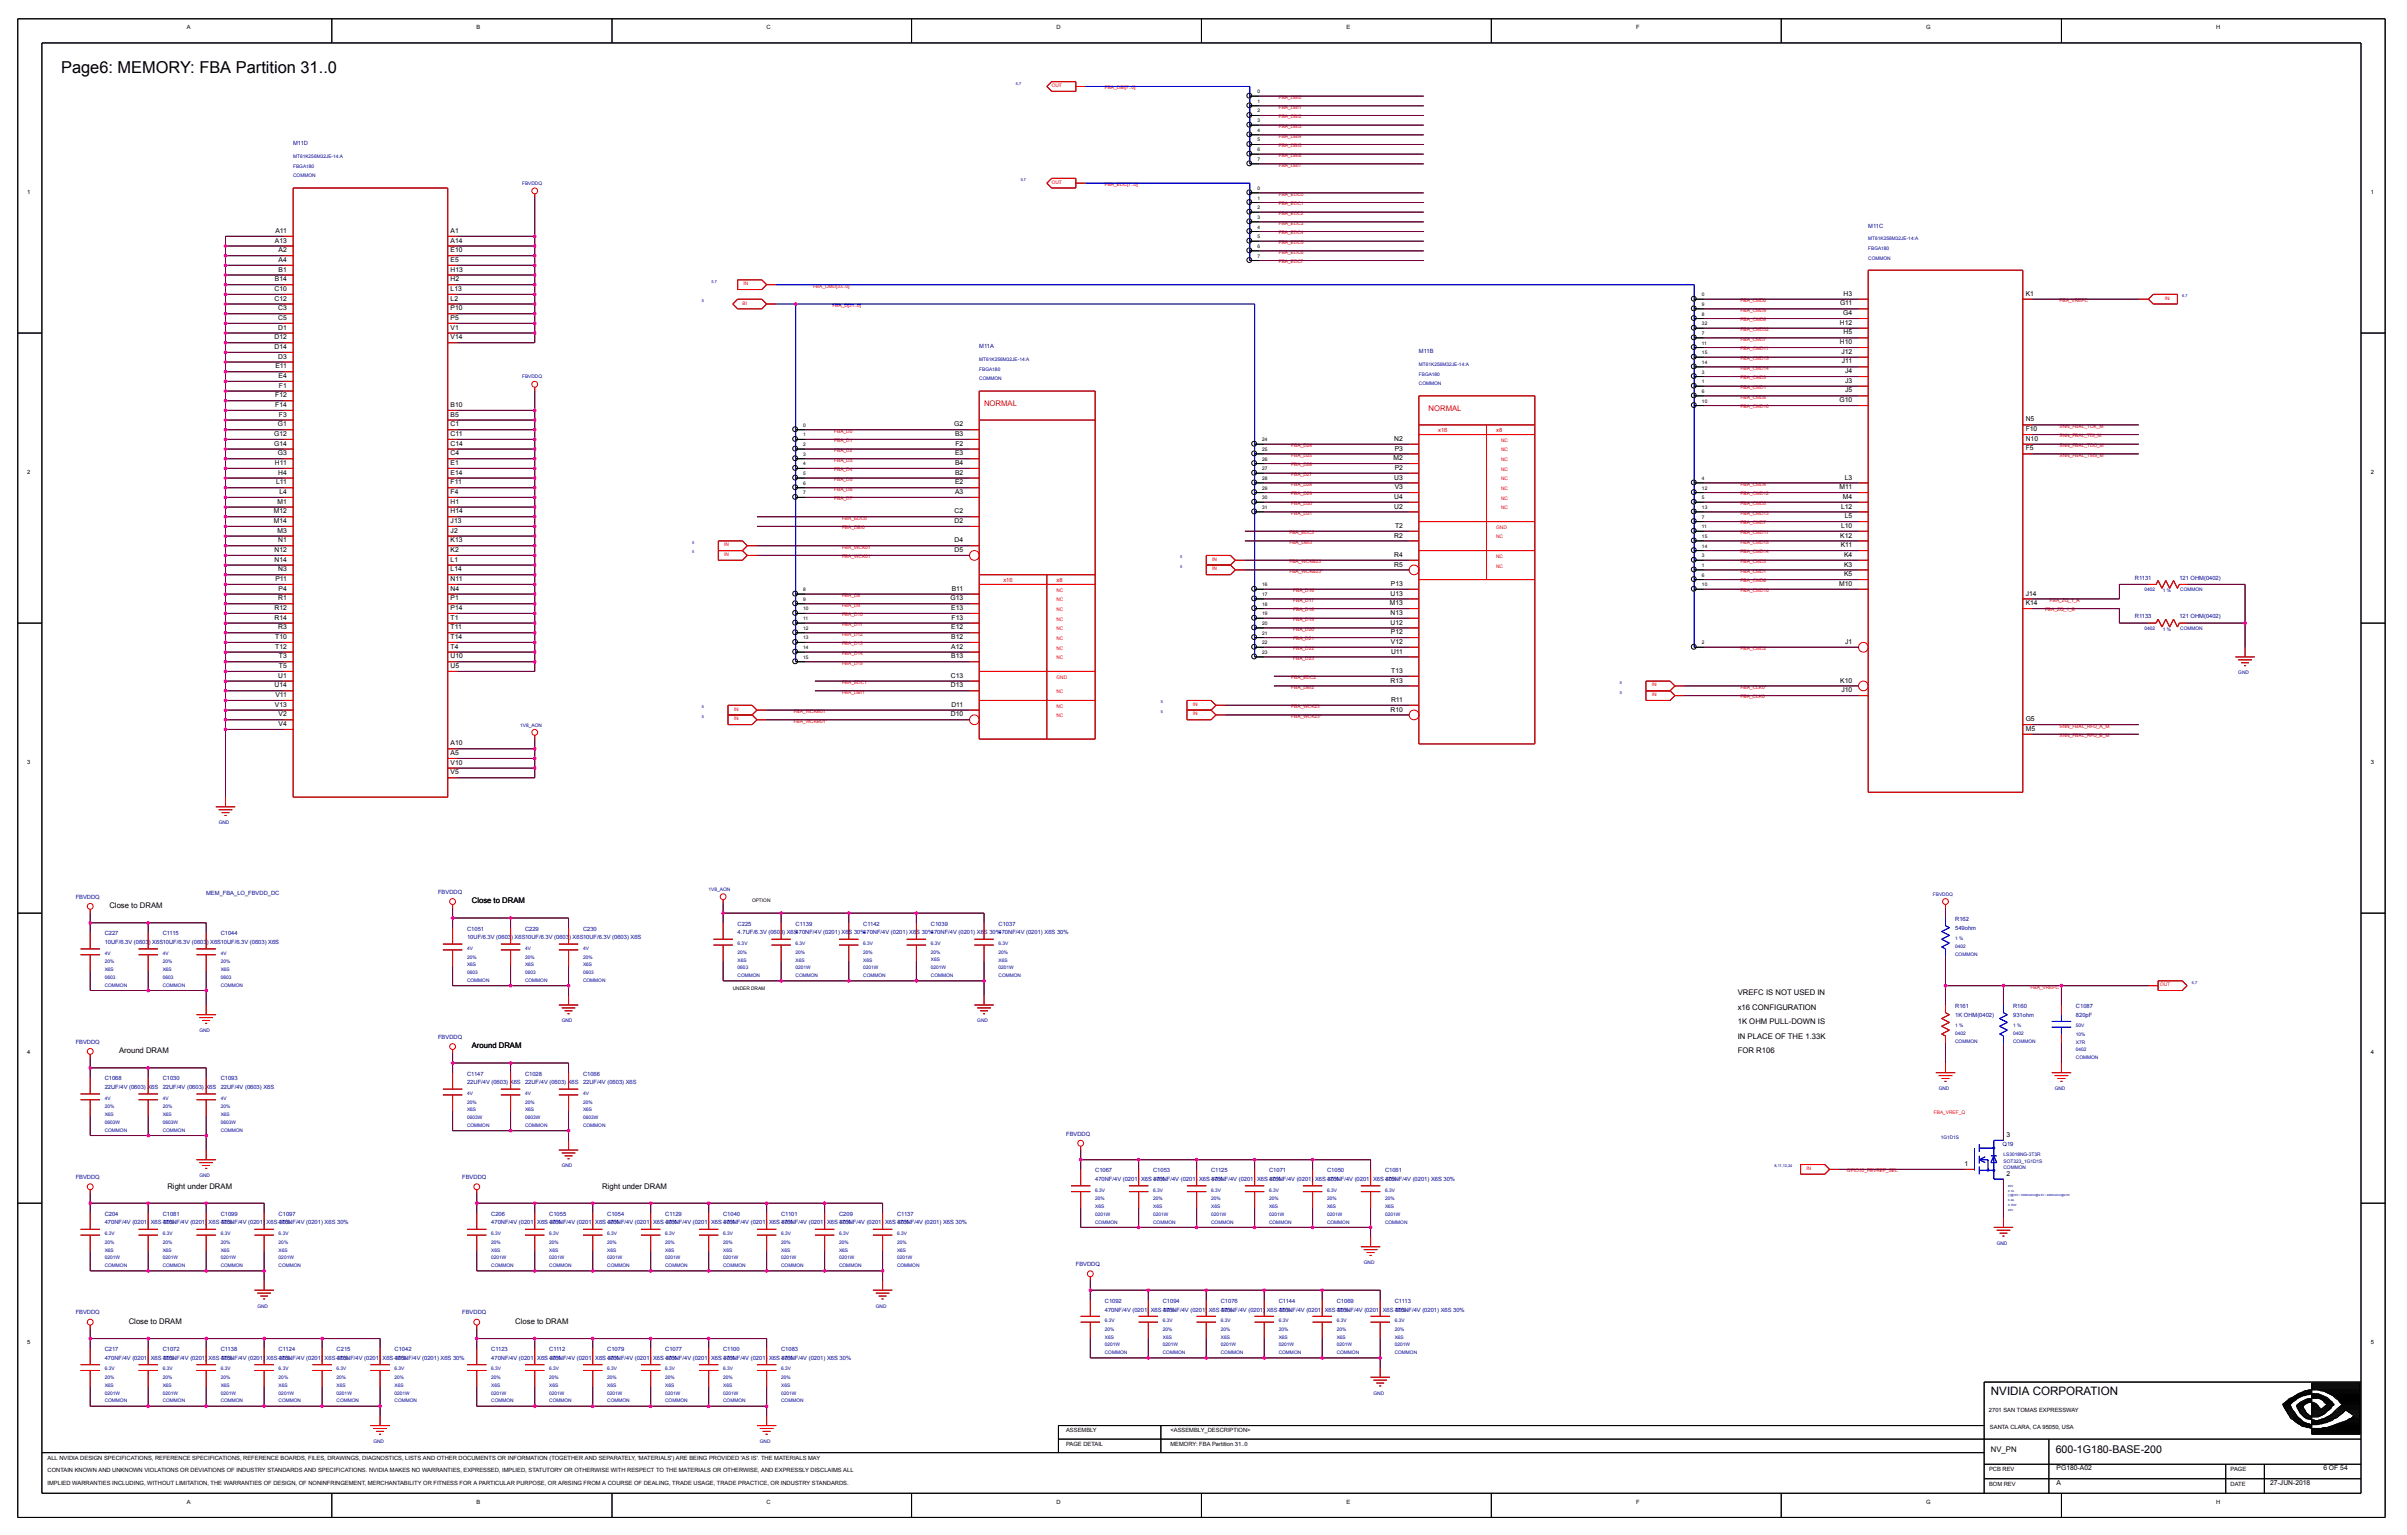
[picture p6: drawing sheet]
<svg xmlns="http://www.w3.org/2000/svg" width="191mm" height="122mm" viewBox="0 0 191 122" stroke-linecap="round" stroke-linejoin="round" font-family="sans-serif">
<defs><g id="words">
<text font-size="1.3" x="4.8" y="5.8">Page6: MEMORY: FBA Partition 31..0</text>
<text font-size=".9" x="157.7" y="110.4">NVIDIA CORPORATION</text>
<text font-size=".8" x="162.9" y="115">600-1G180-BASE-200</text>
<g font-size=".6" fill="#f00">
<text x="78" y="32.2">NORMAL</text>
<text x="113.2" y="32.6">NORMAL</text>
</g>
<g font-size=".6">
<text x="8.7" y="71.9">Close to DRAM</text>
<text x="37.4" y="71.5">Close to DRAM</text>
<text x="9.4" y="83.4">Around DRAM</text>
<text x="37.4" y="83">Around DRAM</text>
<text x="137.7" y="81.1">1K OHM PULL-DOWN IS</text>
<text x="137.7" y="80">x16 CONFIGURATION</text>
<text x="137.7" y="78.8">VREFC IS NOT USED IN</text>
<text x="137.7" y="82.3">IN PLACE OF THE 1.33K</text>
<text x="137.7" y="83.4">FOR R106</text>
<text x="13.3" y="94.1">Right under DRAM</text>
<text x="47.7" y="94.1">Right under DRAM</text>
<text x="10.2" y="104.8">Close to DRAM</text>
<text x="40.8" y="104.8">Close to DRAM</text>
<text x="157.7" y="115">NV_PN</text>
</g>
<g font-size=".5">
<text x="14.8" y="2.3">A</text>
<text x="37.8" y="2.3">B</text>
<text x="60.7" y="2.3">C</text>
<text x="83.7" y="2.3">D</text>
<text x="106.7" y="2.3">E</text>
<text x="129.6" y="2.3">F</text>
<text x="152.6" y="2.3">G</text>
<text x="175.6" y="2.3">H</text>
<text x="2.2" y="15.3">1</text>
<text x="187.8" y="15.3">1</text>
<text x="21.7" y="23.8">C12</text>
<text x="21.7" y="23">C10</text>
<text x="21.8" y="22.3">B14</text>
<text x="21.8" y="19.2">A13</text>
<text x="21.8" y="18.4">A11</text>
<text x="22.1" y="21.5">B1</text>
<text x="22.1" y="20.7">A4</text>
<text x="22.1" y="20">A2</text>
<text x="35.7" y="23.8">L2</text>
<text x="35.7" y="23">L13</text>
<text x="35.7" y="22.3">H2</text>
<text x="35.7" y="21.5">H13</text>
<text x="35.7" y="20.7">E5</text>
<text x="35.7" y="20">E10</text>
<text x="35.7" y="19.2">A14</text>
<text x="35.7" y="18.4">A1</text>
<text x="146.1" y="23.4">H3</text>
<text x="160.5" y="23.4">K1</text>
<text x="21.7" y="27.6">D14</text>
<text x="21.7" y="26.9">D12</text>
<text x="21.8" y="29.2">E11</text>
<text x="22" y="28.4">D3</text>
<text x="22" y="26.1">D1</text>
<text x="22" y="25.3">C5</text>
<text x="22" y="24.6">C3</text>
<text x="22.1" y="29.9">E4</text>
<text x="35.7" y="26.9">V14</text>
<text x="35.7" y="26.1">V1</text>
<text x="35.7" y="25.3">P5</text>
<text x="35.7" y="24.6">P10</text>
<text x="145.8" y="27.3">H10</text>
<text x="145.8" y="25.7">H12</text>
<text x="145.8" y="24.2">G11</text>
<text x="145.9" y="28">J12</text>
<text x="145.9" y="28.8">J11</text>
<text x="146" y="25">G4</text>
<text x="146.1" y="26.5">H5</text>
<text x="146.2" y="29.5">J4</text>
<text x="21.7" y="35.3">G14</text>
<text x="21.7" y="34.5">G12</text>
<text x="21.8" y="32.2">F14</text>
<text x="21.8" y="31.5">F12</text>
<text x="22" y="33.8">G1</text>
<text x="22.1" y="33">F3</text>
<text x="22.1" y="30.7">F1</text>
<text x="35.7" y="35.3">C14</text>
<text x="35.7" y="34.5">C11</text>
<text x="35.7" y="33.8">C1</text>
<text x="35.7" y="33">B5</text>
<text x="35.7" y="32.2">B10</text>
<text x="75.6" y="33.8">G2</text>
<text x="75.7" y="34.5">B3</text>
<text x="75.7" y="35.3">F2</text>
<text x="110.5" y="34.9">N2</text>
<text x="110.5" y="35.7">P3</text>
<text x="145.8" y="31.8">G10</text>
<text x="146.2" y="31.1">J5</text>
<text x="146.2" y="30.3">J3</text>
<text x="160.5" y="35.7">F5</text>
<text x="160.5" y="34.9">N10</text>
<text x="160.5" y="34.1">F10</text>
<text x="160.5" y="33.4">N5</text>
<text x="2.2" y="37.5">2</text>
<text x="21.7" y="41.4">M14</text>
<text x="21.7" y="40.6">M12</text>
<text x="21.8" y="36.8">H11</text>
<text x="21.9" y="38.4">L11</text>
<text x="22" y="39.9">M1</text>
<text x="22" y="36.1">G3</text>
<text x="22" y="37.6">H4</text>
<text x="22.1" y="39.1">L4</text>
<text x="35.7" y="41.4">J13</text>
<text x="35.7" y="40.7">H14</text>
<text x="35.7" y="39.9">H1</text>
<text x="35.7" y="39.1">F4</text>
<text x="35.7" y="38.4">F11</text>
<text x="35.7" y="37.6">E14</text>
<text x="35.7" y="36.8">E1</text>
<text x="35.7" y="36.1">C4</text>
<text x="75.6" y="41.4">D2</text>
<text x="75.6" y="40.7">C2</text>
<text x="75.7" y="39.1">A3</text>
<text x="75.7" y="38.4">E2</text>
<text x="75.7" y="37.6">B2</text>
<text x="75.7" y="36.8">B4</text>
<text x="75.7" y="36.1">E3</text>
<text x="110.4" y="36.4">M2</text>
<text x="110.5" y="40.3">U2</text>
<text x="110.5" y="39.5">U4</text>
<text x="110.5" y="38">U3</text>
<text x="110.5" y="38.7">V3</text>
<text x="110.5" y="37.2">P2</text>
<text x="110.5" y="41.8">T2</text>
<text x="145.8" y="38.7">M11</text>
<text x="145.9" y="41.8">L10</text>
<text x="145.9" y="40.3">L12</text>
<text x="146" y="39.5">M4</text>
<text x="146.2" y="41">L5</text>
<text x="146.2" y="38">L3</text>
<text x="187.8" y="37.5">2</text>
<text x="21.7" y="44.5">N14</text>
<text x="21.7" y="43.7">N12</text>
<text x="21.8" y="46">P11</text>
<text x="22" y="42.2">M3</text>
<text x="22" y="45.2">N3</text>
<text x="22" y="42.9">N1</text>
<text x="22" y="47.5">R1</text>
<text x="22.1" y="46.8">P4</text>
<text x="35.7" y="47.5">P1</text>
<text x="35.7" y="46.8">N4</text>
<text x="35.7" y="46">N11</text>
<text x="35.7" y="45.2">L14</text>
<text x="35.7" y="44.5">L1</text>
<text x="35.7" y="43.7">K2</text>
<text x="35.7" y="42.9">K13</text>
<text x="35.7" y="42.2">J2</text>
<text x="75.3" y="47.5">G13</text>
<text x="75.4" y="46.8">B11</text>
<text x="75.6" y="43.7">D5</text>
<text x="75.6" y="42.9">D4</text>
<text x="110.1" y="47.9">M13</text>
<text x="110.2" y="47.2">U13</text>
<text x="110.2" y="46.4">P13</text>
<text x="110.5" y="44.9">R5</text>
<text x="110.5" y="44.1">R4</text>
<text x="110.5" y="42.6">R2</text>
<text x="145.7" y="46.4">M10</text>
<text x="145.8" y="42.6">K12</text>
<text x="145.8" y="43.3">K11</text>
<text x="146.1" y="45.6">K5</text>
<text x="146.1" y="44.9">K3</text>
<text x="146.1" y="44.1">K4</text>
<text x="160.5" y="47.9">K14</text>
<text x="160.5" y="47.2">J14</text>
<text x="21.7" y="49.1">R14</text>
<text x="21.7" y="48.3">R12</text>
<text x="21.8" y="51.4">T12</text>
<text x="21.8" y="50.6">T10</text>
<text x="22" y="49.8">R3</text>
<text x="22" y="53.7">U1</text>
<text x="22.1" y="52.9">T5</text>
<text x="22.1" y="52.1">T3</text>
<text x="35.7" y="52.9">U5</text>
<text x="35.7" y="52.1">U10</text>
<text x="35.7" y="51.4">T4</text>
<text x="35.7" y="50.6">T14</text>
<text x="35.7" y="49.8">T11</text>
<text x="35.7" y="49.1">T1</text>
<text x="35.7" y="48.3">P14</text>
<text x="75.3" y="53.7">C13</text>
<text x="75.4" y="52.1">B13</text>
<text x="75.4" y="51.4">A12</text>
<text x="75.4" y="50.6">B12</text>
<text x="75.4" y="49.8">E12</text>
<text x="75.4" y="48.3">E13</text>
<text x="75.4" y="49.1">F13</text>
<text x="110.2" y="49.5">U12</text>
<text x="110.2" y="48.7">N13</text>
<text x="110.2" y="51">V12</text>
<text x="110.2" y="50.2">P12</text>
<text x="110.2" y="51.8">U11</text>
<text x="110.2" y="53.3">T13</text>
<text x="146.2" y="51">J1</text>
<text x="21.7" y="54.4">U14</text>
<text x="21.8" y="56">V13</text>
<text x="21.8" y="55.2">V11</text>
<text x="22.1" y="57.5">V4</text>
<text x="22.1" y="56.7">V2</text>
<text x="35.7" y="59.8">A5</text>
<text x="35.7" y="59">A10</text>
<text x="75.3" y="56.7">D10</text>
<text x="75.3" y="54.4">D13</text>
<text x="75.4" y="56">D11</text>
<text x="110.2" y="56.3">R10</text>
<text x="110.2" y="54">R13</text>
<text x="110.2" y="55.6">R11</text>
<text x="145.8" y="54">K10</text>
<text x="145.9" y="54.8">J10</text>
<text x="160.5" y="57.9">M5</text>
<text x="160.5" y="57.1">G5</text>
<text x="2.2" y="60.5">3</text>
<text x="35.7" y="61.3">V5</text>
<text x="35.7" y="60.6">V10</text>
<text x="187.8" y="60.5">3</text>
<text x="2.2" y="83.5">4</text>
<text x="187.8" y="83.5">4</text>
<text x="155.7" y="92.3">1</text>
<text x="159" y="93.1">2</text>
<text x="159" y="90">3</text>
<text x="2.2" y="106.5">5</text>
<text x="187.8" y="106.5">5</text>
<text x="84.5" y="113.4">ASSEMBLY</text>
<text x="92.7" y="113.4">&lt;ASSEMBLY_DESCRIPTION&gt;</text>
<text x="157.6" y="111.8">2701 SAN TOMAS EXPRESSWAY</text>
<text x="157.7" y="113.2">SANTA CLARA, CA 95050, USA</text>
<text x="3.8" y="116.6">CONTAIN KNOWN AND UNKNOWN VIOLATIONS OR DEVIATIONS OF INDUSTRY STANDARDS AND SPECIFICATIONS. NVIDIA MAKES NO WARRANTIES, EXPRESSED, IMPLIED, STATUTORY OR OTHERWISE WITH RESPECT TO THE MATERIALS OR OTHERWISE, AND EXPRESSLY DISCLAIMS ALL</text>
<text x="3.8" y="115.6">ALL NVIDIA DESIGN SPECIFICATIONS, REFERENCE SPECIFICATIONS, REFERENCE BOARDS, FILES, DRAWINGS, DIAGNOSTICS, LISTS AND OTHER DOCUMENTS OR INFORMATION (TOGETHER AND SEPARATELY, 'MATERIALS') ARE BEING PROVIDED 'AS IS'. THE MATERIALS MAY</text>
<text x="3.8" y="117.6">IMPLIED WARRANTIES INCLUDING, WITHOUT LIMITATION, THE WARRANTIES OF DESIGN, OF NONINFRINGEMENT, MERCHANTABILITY OR FITNESS FOR A PARTICULAR PURPOSE, OR ARISING FROM A COURSE OF DEALING, TRADE USAGE, TRADE PRACTICE, OR INDUSTRY STANDARDS.</text>
<text x="14.8" y="119.1">A</text>
<text x="37.8" y="119.1">B</text>
<text x="60.7" y="119.1">C</text>
<text x="83.7" y="119.1">D</text>
<text x="84.5" y="114.5">PAGE DETAIL</text>
<text x="92.7" y="114.5">MEMORY: FBA Partition 31..0</text>
<text x="106.7" y="119.1">E</text>
<text x="129.6" y="119.1">F</text>
<text x="152.6" y="119.1">G</text>
<text x="157.6" y="117.6">BOM REV</text>
<text x="157.6" y="116.5">PCB REV</text>
<text x="163" y="116.4">PG180-A02</text>
<text x="163" y="117.6">A</text>
<text x="175.6" y="119.1">H</text>
<text x="176.7" y="116.5">PAGE</text>
<text x="176.7" y="117.6">DATE</text>
<text x="179.9" y="117.6">27-JUN-2018</text>
<text x="184.1" y="116.4">6 OF 54</text>
</g>
<g font-size=".5" fill="#0000a0">
<text x="23.2" y="11.5">M11D</text>
<text x="148" y="18">M11C</text>
<text x="77.6" y="27.6">M11A</text>
<text x="112.4" y="28">M11B</text>
<text x="169.2" y="45.9">R1131</text>
<text x="172.7" y="45.9">121 OHM(0402)</text>
<text x="169.2" y="49">R1133</text>
<text x="172.7" y="49">121 OHM(0402)</text>
<text x="6" y="71.2">FBVDDQ</text>
<text x="16.3" y="70.9">MEM_FBA_LO_FBVDD_DC</text>
<text x="34.7" y="70.8">FBVDDQ</text>
<text x="8.3" y="74.1">C227</text>
<text x="8.3" y="74.8">10UF/6.3V (0603) X6S10UF/6.3V (0603) X6S10UF/6.3V (0603) X6S</text>
<text x="12.9" y="74.1">C1115</text>
<text x="17.5" y="74.1">C1044</text>
<text x="37" y="73.7">C1051</text>
<text x="37" y="74.4">10UF/6.3V (0603) X6S10UF/6.3V (0603) X6S10UF/6.3V (0603) X6S</text>
<text x="41.6" y="73.7">C229</text>
<text x="46.2" y="73.7">C230</text>
<text x="58.4" y="73.3">C225</text>
<text x="58.4" y="74">4.7UF/6.3V (0603) X6S470NF/4V (0201) X6S 30%470NF/4V (0201) X6S 30%470NF/4V (0201) X6S 30%470NF/4V (0201) X6S 30%</text>
<text x="63" y="73.3">C1139</text>
<text x="68.4" y="73.3">C1142</text>
<text x="73.8" y="73.3">C1039</text>
<text x="79.1" y="73.3">C1037</text>
<text x="154.9" y="72.9">R162</text>
<text x="154.9" y="73.6">549ohm</text>
<text x="6" y="82.6">FBVDDQ</text>
<text x="34.7" y="82.3">FBVDDQ</text>
<text x="154.9" y="79.8">R161</text>
<text x="154.9" y="80.5">1K OHM(0402)</text>
<text x="159.5" y="79.8">R160</text>
<text x="159.5" y="80.5">931ohm</text>
<text x="164.5" y="79.8">C1087</text>
<text x="164.5" y="80.5">820pF</text>
<text x="8.3" y="85.6">C1068</text>
<text x="8.3" y="86.2">22UF/4V (0603) X6S</text>
<text x="12.9" y="85.6">C1030</text>
<text x="12.9" y="86.2">22UF/4V (0603) X6S</text>
<text x="17.5" y="85.6">C1093</text>
<text x="17.5" y="86.2">22UF/4V (0603) X6S</text>
<text x="37" y="85.2">C1147</text>
<text x="37" y="85.9">22UF/4V (0603) X6S</text>
<text x="41.6" y="85.2">C1028</text>
<text x="41.6" y="85.9">22UF/4V (0603) X6S</text>
<text x="46.2" y="85.2">C1066</text>
<text x="46.2" y="85.9">22UF/4V (0603) X6S</text>
<text x="84.5" y="89.9">FBVDDQ</text>
<text x="6" y="93.4">FBVDDQ</text>
<text x="36.6" y="93.4">FBVDDQ</text>
<text x="86.8" y="92.8">C1067</text>
<text x="86.8" y="93.5">470NF/4V (0201) X6S 30%</text>
<text x="91.4" y="92.8">C1053</text>
<text x="91.4" y="93.5">470NF/4V (0201) X6S 30%</text>
<text x="96" y="92.8">C1125</text>
<text x="96" y="93.5">470NF/4V (0201) X6S 30%</text>
<text x="100.6" y="92.8">C1071</text>
<text x="100.6" y="93.5">470NF/4V (0201) X6S 30%</text>
<text x="105.1" y="92.8">C1050</text>
<text x="105.1" y="93.5">470NF/4V (0201) X6S 30%</text>
<text x="109.7" y="92.8">C1061</text>
<text x="109.7" y="93.5">470NF/4V (0201) X6S 30%</text>
<text x="158.7" y="90.8">Q19</text>
<text x="8.3" y="96.3">C204</text>
<text x="8.3" y="97">470NF/4V (0201) X6S 30%</text>
<text x="12.9" y="96.3">C1081</text>
<text x="12.9" y="97">470NF/4V (0201) X6S 30%</text>
<text x="17.5" y="96.3">C1099</text>
<text x="17.5" y="97">470NF/4V (0201) X6S 30%</text>
<text x="22.1" y="96.3">C1097</text>
<text x="22.1" y="97">470NF/4V (0201) X6S 30%</text>
<text x="38.9" y="96.3">C206</text>
<text x="38.9" y="97">470NF/4V (0201) X6S 30%</text>
<text x="43.5" y="96.3">C1055</text>
<text x="43.5" y="97">470NF/4V (0201) X6S 30%</text>
<text x="48.1" y="96.3">C1054</text>
<text x="48.1" y="97">470NF/4V (0201) X6S 30%</text>
<text x="52.7" y="96.3">C1129</text>
<text x="52.7" y="97">470NF/4V (0201) X6S 30%</text>
<text x="57.3" y="96.3">C1040</text>
<text x="57.3" y="97">470NF/4V (0201) X6S 30%</text>
<text x="61.9" y="96.3">C1101</text>
<text x="61.9" y="97">470NF/4V (0201) X6S 30%</text>
<text x="66.5" y="96.3">C209</text>
<text x="66.5" y="97">470NF/4V (0201) X6S 30%</text>
<text x="71.1" y="96.3">C1137</text>
<text x="71.1" y="97">470NF/4V (0201) X6S 30%</text>
<text x="85.2" y="100.3">FBVDDQ</text>
<text x="6" y="104.1">FBVDDQ</text>
<text x="8.3" y="107">C217</text>
<text x="8.3" y="107.7">470NF/4V (0201) X6S 30%</text>
<text x="12.9" y="107">C1072</text>
<text x="12.9" y="107.7">470NF/4V (0201) X6S 30%</text>
<text x="17.5" y="107">C1138</text>
<text x="17.5" y="107.7">470NF/4V (0201) X6S 30%</text>
<text x="22.1" y="107">C1124</text>
<text x="22.1" y="107.7">470NF/4V (0201) X6S 30%</text>
<text x="26.7" y="107">C215</text>
<text x="26.7" y="107.7">470NF/4V (0201) X6S 30%</text>
<text x="31.3" y="107">C1042</text>
<text x="31.3" y="107.7">470NF/4V (0201) X6S 30%</text>
<text x="36.6" y="104.1">FBVDDQ</text>
<text x="38.9" y="107">C1123</text>
<text x="38.9" y="107.7">470NF/4V (0201) X6S 30%</text>
<text x="43.5" y="107">C1112</text>
<text x="43.5" y="107.7">470NF/4V (0201) X6S 30%</text>
<text x="48.1" y="107">C1079</text>
<text x="48.1" y="107.7">470NF/4V (0201) X6S 30%</text>
<text x="52.7" y="107">C1077</text>
<text x="52.7" y="107.7">470NF/4V (0201) X6S 30%</text>
<text x="57.3" y="107">C1100</text>
<text x="57.3" y="107.7">470NF/4V (0201) X6S 30%</text>
<text x="61.9" y="107">C1083</text>
<text x="61.9" y="107.7">470NF/4V (0201) X6S 30%</text>
<text x="87.5" y="103.2">C1092</text>
<text x="87.5" y="103.9">470NF/4V (0201) X6S 30%</text>
<text x="92.1" y="103.2">C1094</text>
<text x="92.1" y="103.9">470NF/4V (0201) X6S 30%</text>
<text x="96.7" y="103.2">C1076</text>
<text x="96.7" y="103.9">470NF/4V (0201) X6S 30%</text>
<text x="101.3" y="103.2">C1144</text>
<text x="101.3" y="103.9">470NF/4V (0201) X6S 30%</text>
<text x="105.9" y="103.2">C1069</text>
<text x="105.9" y="103.9">470NF/4V (0201) X6S 30%</text>
<text x="110.5" y="103.2">C1113</text>
<text x="110.5" y="103.9">470NF/4V (0201) X6S 30%</text>
</g>
<g font-size=".5" fill="#f00">
<text x="114" y="34.2">x16</text>
<text x="118.5" y="34.2">x8</text>
<text x="79.5" y="46">x16</text>
<text x="83.7" y="46">x8</text>
</g>
<g font-size=".4" fill="#f00">
<text x="83.3" y="6.9">OUT</text>
<text x="87.5" y="7.1">FBA_DBI[7..0]</text>
<text x="101.3" y="7.8">FBA_DBI0</text>
<text x="101.3" y="8.6">FBA_DBI1</text>
<text x="101.3" y="9.4">FBA_DBI2</text>
<text x="101.3" y="10.1">FBA_DBI3</text>
<text x="101.3" y="10.9">FBA_DBI4</text>
<text x="101.3" y="11.7">FBA_DBI5</text>
<text x="83.3" y="14.5">OUT</text>
<text x="87.5" y="14.7">FBA_EDC[7..0]</text>
<text x="101.3" y="12.4">FBA_DBI6</text>
<text x="101.3" y="13.2">FBA_DBI7</text>
<text x="101.3" y="15.5">FBA_EDC0</text>
<text x="101.3" y="16.3">FBA_EDC1</text>
<text x="101.3" y="17">FBA_EDC2</text>
<text x="101.3" y="17.8">FBA_EDC3</text>
<text x="58.9" y="22.6">IN</text>
<text x="64.4" y="22.8">FBA_CMD[33..0]</text>
<text x="101.3" y="18.6">FBA_EDC4</text>
<text x="101.3" y="19.3">FBA_EDC5</text>
<text x="101.3" y="20.1">FBA_EDC6</text>
<text x="101.3" y="20.9">FBA_EDC7</text>
<text x="137.9" y="23.9">FBA_CMD0</text>
<text x="163.2" y="23.9">FBA_VREFC</text>
<text x="171.5" y="23.7">IN</text>
<text x="58.8" y="24.1">BI</text>
<text x="65.9" y="24.3">FBA_D[31..0]</text>
<text x="137.9" y="27.7">FBA_CMD11</text>
<text x="137.9" y="29.3">FBA_CMD14</text>
<text x="137.9" y="28.5">FBA_CMD15</text>
<text x="137.9" y="26.2">FBA_CMD32</text>
<text x="137.9" y="27">FBA_CMD7</text>
<text x="137.9" y="25.5">FBA_CMD8</text>
<text x="137.9" y="24.7">FBA_CMD9</text>
<text x="66.1" y="34.3">FBA_D0</text>
<text x="66.1" y="35">FBA_D1</text>
<text x="66.1" y="35.8">FBA_D2</text>
<text x="102.3" y="35.4">FBA_D24</text>
<text x="118.9" y="35.7">NC</text>
<text x="118.9" y="35">NC</text>
<text x="137.9" y="32.3">FBA_CMD10</text>
<text x="137.9" y="30.8">FBA_CMD1</text>
<text x="137.9" y="30">FBA_CMD3</text>
<text x="137.9" y="31.6">FBA_CMD6</text>
<text x="163.2" y="33.9">SNN_FBAL_TCK_M</text>
<text x="163.2" y="34.6">SNN_FBAL_TDI_M</text>
<text x="163.2" y="35.4">SNN_FBAL_TDO_M</text>
<text x="66.1" y="36.6">FBA_D3</text>
<text x="66.1" y="37.3">FBA_D4</text>
<text x="66.1" y="38.1">FBA_D5</text>
<text x="66.1" y="38.9">FBA_D6</text>
<text x="66.1" y="39.6">FBA_D7</text>
<text x="66.7" y="41.9">FBA_DBI0</text>
<text x="66.7" y="41.1">FBA_EDC0</text>
<text x="102.3" y="36.2">FBA_D25</text>
<text x="102.3" y="36.9">FBA_D26</text>
<text x="102.3" y="37.7">FBA_D27</text>
<text x="102.3" y="38.5">FBA_D28</text>
<text x="102.3" y="39.2">FBA_D29</text>
<text x="102.3" y="40">FBA_D30</text>
<text x="102.3" y="40.8">FBA_D31</text>
<text x="118.5" y="41.9">GND</text>
<text x="118.9" y="36.5">NC</text>
<text x="118.9" y="38">NC</text>
<text x="118.9" y="40.3">NC</text>
<text x="118.9" y="38.8">NC</text>
<text x="118.9" y="39.6">NC</text>
<text x="118.9" y="37.3">NC</text>
<text x="137.9" y="39.2">FBA_CMD12</text>
<text x="137.9" y="40.8">FBA_CMD13</text>
<text x="137.9" y="38.5">FBA_CMD4</text>
<text x="137.9" y="40">FBA_CMD5</text>
<text x="137.9" y="41.5">FBA_CMD7</text>
<text x="163.2" y="36.2">SNN_FBAL_TMS_M</text>
<text x="57.4" y="44">IN</text>
<text x="57.4" y="43.3">IN</text>
<text x="66.7" y="47.3">FBA_D8</text>
<text x="66.7" y="43.4">FBA_WCK01</text>
<text x="66.7" y="44.2">FBA_WCK01*</text>
<text x="83.7" y="47.6">NC</text>
<text x="83.7" y="46.9">NC</text>
<text x="96" y="45.2">IN</text>
<text x="96" y="44.4">IN</text>
<text x="102.2" y="43.1">FBA_DBI3</text>
<text x="102.2" y="42.3">FBA_EDC3</text>
<text x="102.2" y="44.6">FBA_WCKB23</text>
<text x="102.2" y="45.4">FBA_WCKB23*</text>
<text x="102.5" y="46.9">FBA_D16</text>
<text x="102.5" y="47.7">FBA_D17</text>
<text x="118.5" y="44.9">NC</text>
<text x="118.5" y="44.2">NC</text>
<text x="118.5" y="42.6">NC</text>
<text x="137.9" y="46.9">FBA_CMD10</text>
<text x="137.9" y="42.3">FBA_CMD11</text>
<text x="137.9" y="43.8">FBA_CMD14</text>
<text x="137.9" y="43.1">FBA_CMD15</text>
<text x="137.9" y="45.4">FBA_CMD1</text>
<text x="137.9" y="44.6">FBA_CMD3</text>
<text x="137.9" y="46.1">FBA_CMD6</text>
<text x="162.4" y="47.7">FBA_ZQ_1_A</text>
<text x="66.7" y="48.8">FBA_D10</text>
<text x="66.7" y="49.6">FBA_D11</text>
<text x="66.7" y="50.3">FBA_D12</text>
<text x="66.7" y="51.1">FBA_D13</text>
<text x="66.7" y="51.9">FBA_D14</text>
<text x="66.7" y="52.6">FBA_D15</text>
<text x="66.7" y="48">FBA_D9</text>
<text x="83.7" y="48.4">NC</text>
<text x="83.7" y="50.7">NC</text>
<text x="83.7" y="49.9">NC</text>
<text x="83.7" y="51.4">NC</text>
<text x="83.7" y="52.2">NC</text>
<text x="83.7" y="49.1">NC</text>
<text x="83.7" y="53.7">GND</text>
<text x="102.3" y="53.8">FBA_EDC2</text>
<text x="102.5" y="48.4">FBA_D18</text>
<text x="102.5" y="49.2">FBA_D19</text>
<text x="102.5" y="50">FBA_D20</text>
<text x="102.5" y="50.7">FBA_D21</text>
<text x="102.5" y="51.5">FBA_D22</text>
<text x="102.5" y="52.2">FBA_D23</text>
<text x="137.9" y="51.5">FBA_CMD2</text>
<text x="162" y="48.4">FBA_ZQ_1_B</text>
<text x="58.1" y="57">IN</text>
<text x="58.1" y="56.3">IN</text>
<text x="62.9" y="56.5">FBA_WCKB01</text>
<text x="62.9" y="57.2">FBA_WCKB01*</text>
<text x="66.7" y="54.9">FBA_DBI1</text>
<text x="66.7" y="54.2">FBA_EDC1</text>
<text x="83.7" y="54.9">NC</text>
<text x="83.7" y="56">NC</text>
<text x="83.7" y="56.8">NC</text>
<text x="94.5" y="56.7">IN</text>
<text x="94.5" y="55.9">IN</text>
<text x="102.3" y="54.5">FBA_DBI2</text>
<text x="102.3" y="56.1">FBA_WCK23</text>
<text x="102.3" y="56.8">FBA_WCK23*</text>
<text x="130.9" y="55.1">IN</text>
<text x="130.9" y="54.4">IN</text>
<text x="137.9" y="55.3">FBA_CLK0</text>
<text x="137.9" y="54.5">FBA_CLK0*</text>
<text x="163.2" y="57.6">SNN_FBAL_RFU_A_M</text>
<text x="163.2" y="58.4">SNN_FBAL_RFU_B_M</text>
<text x="160.9" y="78.3">FBA_VREFC</text>
<text x="171.1" y="78.1">OUT</text>
<text x="153.2" y="88.2">FBA_VREF_Q</text>
<text x="143.1" y="92.6">IN</text>
<text x="146.3" y="92.8">GPIO10_FBVREF_SEL</text>
</g>
<g font-size=".4">
<text x="99.6" y="12">6</text>
<text x="99.6" y="11.2">5</text>
<text x="99.6" y="10.4">4</text>
<text x="99.6" y="9.7">3</text>
<text x="99.6" y="8.9">2</text>
<text x="99.6" y="8.1">1</text>
<text x="99.6" y="7.4">0</text>
<text x="99.6" y="17.3">3</text>
<text x="99.6" y="16.6">2</text>
<text x="99.6" y="15.8">1</text>
<text x="99.6" y="15">0</text>
<text x="99.6" y="12.7">7</text>
<text x="99.6" y="20.4">7</text>
<text x="99.6" y="19.6">6</text>
<text x="99.6" y="18.9">5</text>
<text x="99.6" y="18.1">4</text>
<text x="134.9" y="23.5">0</text>
<text x="134.9" y="29.6">3</text>
<text x="134.9" y="28.8">14</text>
<text x="134.9" y="28.1">15</text>
<text x="134.9" y="27.3">11</text>
<text x="134.9" y="26.5">7</text>
<text x="134.9" y="25.8">32</text>
<text x="134.9" y="25">8</text>
<text x="134.9" y="24.2">9</text>
<text x="63.6" y="35.3">2</text>
<text x="63.6" y="34.6">1</text>
<text x="63.6" y="33.8">0</text>
<text x="100" y="35.7">25</text>
<text x="100" y="34.9">24</text>
<text x="134.9" y="31.9">10</text>
<text x="134.9" y="31.1">6</text>
<text x="134.9" y="30.3">1</text>
<text x="63.6" y="39.2">7</text>
<text x="63.6" y="38.4">6</text>
<text x="63.6" y="37.6">5</text>
<text x="63.6" y="36.9">4</text>
<text x="63.6" y="36.1">3</text>
<text x="100" y="40.3">31</text>
<text x="100" y="39.5">30</text>
<text x="100" y="38.8">29</text>
<text x="100" y="38">28</text>
<text x="100" y="37.2">27</text>
<text x="100" y="36.5">26</text>
<text x="134.9" y="41.8">11</text>
<text x="134.9" y="41.1">7</text>
<text x="134.9" y="40.3">13</text>
<text x="134.9" y="39.5">5</text>
<text x="134.9" y="38.8">12</text>
<text x="134.9" y="38">4</text>
<text x="63.6" y="47.6">9</text>
<text x="63.6" y="46.8">8</text>
<text x="100" y="48">18</text>
<text x="100" y="47.2">17</text>
<text x="100" y="46.4">16</text>
<text x="134.9" y="46.4">10</text>
<text x="134.9" y="45.7">6</text>
<text x="134.9" y="44.9">1</text>
<text x="134.9" y="44.1">3</text>
<text x="134.9" y="43.4">14</text>
<text x="134.9" y="42.6">15</text>
<text x="63.6" y="52.2">15</text>
<text x="63.6" y="51.4">14</text>
<text x="63.6" y="50.6">13</text>
<text x="63.6" y="49.9">12</text>
<text x="63.6" y="49.1">11</text>
<text x="63.6" y="48.3">10</text>
<text x="100" y="51.8">23</text>
<text x="100" y="51">22</text>
<text x="100" y="50.3">21</text>
<text x="100" y="49.5">20</text>
<text x="100" y="48.7">19</text>
<text x="134.9" y="51">2</text>
<text x="59.6" y="71.5">OPTION</text>
<text x="58.1" y="78.4">UNDER DRAM</text>
</g>
<g font-size=".4" fill="#0000a0">
<text x="23.2" y="13.3">FBGA180</text>
<text x="23.2" y="12.5">MT61K256M32JE-14:A</text>
<text x="23.2" y="14">COMMON</text>
<text x="41.4" y="14.7">FBVDDQ</text>
<text x="148" y="19.8">FBGA180</text>
<text x="148" y="19">MT61K256M32JE-14:A</text>
<text x="148" y="20.6">COMMON</text>
<text x="41.4" y="30">FBVDDQ</text>
<text x="77.6" y="29.4">FBGA180</text>
<text x="77.6" y="28.6">MT61K256M32JE-14:A</text>
<text x="112.4" y="29">MT61K256M32JE-14:A</text>
<text x="112.4" y="29.7">FBGA180</text>
<text x="77.6" y="30.1">COMMON</text>
<text x="112.4" y="30.5">COMMON</text>
<text x="169.9" y="46.8">0402</text>
<text x="171.4" y="46.9">1 %</text>
<text x="172.8" y="46.8">COMMON</text>
<text x="169.9" y="49.9">0402</text>
<text x="171.4" y="50">1 %</text>
<text x="172.8" y="49.9">COMMON</text>
<text x="177.3" y="53.4">GND</text>
<text x="41.2" y="57.5">1V8_AON</text>
<text x="17.3" y="65.3">GND</text>
<text x="56.1" y="70.5">1V8_AON</text>
<text x="153.2" y="70.9">FBVDDQ</text>
<text x="8.3" y="76.9">X6S</text>
<text x="8.3" y="76.3">20%</text>
<text x="8.3" y="75.6">4V</text>
<text x="8.3" y="77.5">0603</text>
<text x="12.9" y="76.3">20%</text>
<text x="12.9" y="75.6">4V</text>
<text x="12.9" y="76.9">X6S</text>
<text x="12.9" y="77.5">0603</text>
<text x="17.5" y="76.3">20%</text>
<text x="17.5" y="75.6">4V</text>
<text x="17.5" y="76.9">X6S</text>
<text x="17.5" y="77.5">0603</text>
<text x="37" y="77.1">0603</text>
<text x="37" y="76.5">X6S</text>
<text x="37" y="75.2">4V</text>
<text x="37" y="75.9">20%</text>
<text x="37" y="77.7">COMMON</text>
<text x="41.6" y="77.7">COMMON</text>
<text x="41.6" y="77.1">0603</text>
<text x="41.6" y="75.9">20%</text>
<text x="41.6" y="76.5">X6S</text>
<text x="41.6" y="75.2">4V</text>
<text x="46.2" y="76.5">X6S</text>
<text x="46.2" y="77.1">0603</text>
<text x="46.2" y="75.9">20%</text>
<text x="46.2" y="75.2">4V</text>
<text x="46.2" y="77.7">COMMON</text>
<text x="58.4" y="74.8">6.3V</text>
<text x="58.4" y="76.1">X6S</text>
<text x="58.4" y="76.8">0603</text>
<text x="58.4" y="75.5">20%</text>
<text x="58.4" y="77.4">COMMON</text>
<text x="63" y="76.8">0201W</text>
<text x="63" y="75.5">20%</text>
<text x="63" y="74.8">6.3V</text>
<text x="63" y="76.1">X6S</text>
<text x="63" y="77.4">COMMON</text>
<text x="68.4" y="77.4">COMMON</text>
<text x="68.4" y="76.8">0201W</text>
<text x="68.4" y="75.5">20%</text>
<text x="68.4" y="74.8">6.3V</text>
<text x="68.4" y="76.1">X6S</text>
<text x="73.8" y="77.4">COMMON</text>
<text x="73.8" y="75.5">20%</text>
<text x="73.8" y="74.8">6.3V</text>
<text x="73.8" y="76.8">0201W</text>
<text x="73.8" y="76.1">X6S</text>
<text x="79.1" y="76.8">0201W</text>
<text x="79.1" y="75.5">20%</text>
<text x="79.1" y="74.8">6.3V</text>
<text x="79.1" y="76.1">X6S</text>
<text x="79.1" y="77.4">COMMON</text>
<text x="154.9" y="75.7">COMMON</text>
<text x="154.9" y="75.1">0402</text>
<text x="154.9" y="74.5">1 %</text>
<text x="8.3" y="78.1">COMMON</text>
<text x="12.9" y="78.1">COMMON</text>
<text x="15.8" y="81.7">GND</text>
<text x="17.5" y="78.1">COMMON</text>
<text x="44.5" y="81">GND</text>
<text x="77.4" y="81">GND</text>
<text x="154.9" y="82.6">COMMON</text>
<text x="154.9" y="82">0402</text>
<text x="154.9" y="81.3">1 %</text>
<text x="159.5" y="82.6">COMMON</text>
<text x="159.5" y="82">0402</text>
<text x="159.5" y="81.3">1 %</text>
<text x="164.5" y="82">10%</text>
<text x="164.5" y="82.6">X7R</text>
<text x="164.5" y="83.9">COMMON</text>
<text x="164.5" y="81.3">50V</text>
<text x="164.5" y="83.3">0402</text>
<text x="8.3" y="89">0603W</text>
<text x="8.3" y="89.6">COMMON</text>
<text x="8.3" y="88.4">X6S</text>
<text x="8.3" y="87.1">4V</text>
<text x="8.3" y="87.8">20%</text>
<text x="12.9" y="89">0603W</text>
<text x="12.9" y="87.8">20%</text>
<text x="12.9" y="89.6">COMMON</text>
<text x="12.9" y="87.1">4V</text>
<text x="12.9" y="88.4">X6S</text>
<text x="17.5" y="87.8">20%</text>
<text x="17.5" y="87.1">4V</text>
<text x="17.5" y="88.4">X6S</text>
<text x="17.5" y="89.6">COMMON</text>
<text x="17.5" y="89">0603W</text>
<text x="37" y="86.7">4V</text>
<text x="37" y="87.4">20%</text>
<text x="37" y="88">X6S</text>
<text x="37" y="89.2">COMMON</text>
<text x="37" y="88.6">0603W</text>
<text x="41.6" y="88.6">0603W</text>
<text x="41.6" y="87.4">20%</text>
<text x="41.6" y="86.7">4V</text>
<text x="41.6" y="89.2">COMMON</text>
<text x="41.6" y="88">X6S</text>
<text x="46.2" y="88">X6S</text>
<text x="46.2" y="88.6">0603W</text>
<text x="46.2" y="87.4">20%</text>
<text x="46.2" y="86.7">4V</text>
<text x="46.2" y="89.2">COMMON</text>
<text x="153.6" y="86.3">GND</text>
<text x="162.8" y="86.3">GND</text>
<text x="15.8" y="93.2">GND</text>
<text x="44.5" y="92.4">GND</text>
<text x="86.8" y="95">20%</text>
<text x="86.8" y="94.4">6.3V</text>
<text x="86.8" y="95.7">X6S</text>
<text x="91.4" y="94.4">6.3V</text>
<text x="91.4" y="95">20%</text>
<text x="91.4" y="95.7">X6S</text>
<text x="96" y="95">20%</text>
<text x="96" y="94.4">6.3V</text>
<text x="96" y="95.7">X6S</text>
<text x="100.6" y="95">20%</text>
<text x="100.6" y="94.4">6.3V</text>
<text x="100.6" y="95.7">X6S</text>
<text x="105.1" y="95">20%</text>
<text x="105.1" y="94.4">6.3V</text>
<text x="105.1" y="95.7">X6S</text>
<text x="109.7" y="95">20%</text>
<text x="109.7" y="94.4">6.3V</text>
<text x="109.7" y="95.7">X6S</text>
<text x="153.8" y="90.2">1G1D1S</text>
<text x="158.7" y="91.5">LS3018NG-3T3R</text>
<text x="158.7" y="92.6">COMMON</text>
<text x="158.7" y="92.1">SOT323_1G1D1S</text>
<text x="8.3" y="99.7">0201W</text>
<text x="8.3" y="98.5">20%</text>
<text x="8.3" y="97.8">6.3V</text>
<text x="8.3" y="99.1">X6S</text>
<text x="8.3" y="100.3">COMMON</text>
<text x="12.9" y="99.7">0201W</text>
<text x="12.9" y="98.5">20%</text>
<text x="12.9" y="97.8">6.3V</text>
<text x="12.9" y="99.1">X6S</text>
<text x="12.9" y="100.3">COMMON</text>
<text x="17.5" y="99.7">0201W</text>
<text x="17.5" y="98.5">20%</text>
<text x="17.5" y="97.8">6.3V</text>
<text x="17.5" y="99.1">X6S</text>
<text x="17.5" y="100.3">COMMON</text>
<text x="22.1" y="99.7">0201W</text>
<text x="22.1" y="98.5">20%</text>
<text x="22.1" y="97.8">6.3V</text>
<text x="22.1" y="99.1">X6S</text>
<text x="22.1" y="100.3">COMMON</text>
<text x="38.9" y="99.7">0201W</text>
<text x="38.9" y="98.5">20%</text>
<text x="38.9" y="97.8">6.3V</text>
<text x="38.9" y="99.1">X6S</text>
<text x="38.9" y="100.3">COMMON</text>
<text x="43.5" y="99.7">0201W</text>
<text x="43.5" y="98.5">20%</text>
<text x="43.5" y="97.8">6.3V</text>
<text x="43.5" y="99.1">X6S</text>
<text x="43.5" y="100.3">COMMON</text>
<text x="48.1" y="99.7">0201W</text>
<text x="48.1" y="98.5">20%</text>
<text x="48.1" y="97.8">6.3V</text>
<text x="48.1" y="99.1">X6S</text>
<text x="48.1" y="100.3">COMMON</text>
<text x="52.7" y="99.7">0201W</text>
<text x="52.7" y="98.5">20%</text>
<text x="52.7" y="97.8">6.3V</text>
<text x="52.7" y="99.1">X6S</text>
<text x="52.7" y="100.3">COMMON</text>
<text x="57.3" y="99.7">0201W</text>
<text x="57.3" y="98.5">20%</text>
<text x="57.3" y="97.8">6.3V</text>
<text x="57.3" y="99.1">X6S</text>
<text x="57.3" y="100.3">COMMON</text>
<text x="61.9" y="99.7">0201W</text>
<text x="61.9" y="98.5">20%</text>
<text x="61.9" y="97.8">6.3V</text>
<text x="61.9" y="99.1">X6S</text>
<text x="61.9" y="100.3">COMMON</text>
<text x="66.5" y="99.7">0201W</text>
<text x="66.5" y="98.5">20%</text>
<text x="66.5" y="97.8">6.3V</text>
<text x="66.5" y="99.1">X6S</text>
<text x="66.5" y="100.3">COMMON</text>
<text x="71.1" y="100.3">COMMON</text>
<text x="71.1" y="99.7">0201W</text>
<text x="71.1" y="98.5">20%</text>
<text x="71.1" y="97.8">6.3V</text>
<text x="71.1" y="99.1">X6S</text>
<text x="86.8" y="96.3">0201W</text>
<text x="86.8" y="96.9">COMMON</text>
<text x="91.4" y="96.3">0201W</text>
<text x="91.4" y="96.9">COMMON</text>
<text x="96" y="96.3">0201W</text>
<text x="96" y="96.9">COMMON</text>
<text x="100.6" y="96.3">0201W</text>
<text x="100.6" y="96.9">COMMON</text>
<text x="105.1" y="96.3">0201W</text>
<text x="105.1" y="96.9">COMMON</text>
<text x="108.1" y="100.1">GND</text>
<text x="109.7" y="96.3">0201W</text>
<text x="109.7" y="96.9">COMMON</text>
<text x="158.2" y="98.6">GND</text>
<text x="20.4" y="103.5">GND</text>
<text x="69.4" y="103.5">GND</text>
<text x="87.5" y="107.2">COMMON</text>
<text x="87.5" y="106">X6S</text>
<text x="87.5" y="104.7">6.3V</text>
<text x="87.5" y="105.4">20%</text>
<text x="87.5" y="106.6">0201W</text>
<text x="92.1" y="107.2">COMMON</text>
<text x="92.1" y="106">X6S</text>
<text x="92.1" y="104.7">6.3V</text>
<text x="92.1" y="105.4">20%</text>
<text x="92.1" y="106.6">0201W</text>
<text x="96.7" y="107.2">COMMON</text>
<text x="96.7" y="106">X6S</text>
<text x="96.7" y="104.7">6.3V</text>
<text x="96.7" y="105.4">20%</text>
<text x="96.7" y="106.6">0201W</text>
<text x="101.3" y="107.2">COMMON</text>
<text x="101.3" y="106">X6S</text>
<text x="101.3" y="104.7">6.3V</text>
<text x="101.3" y="105.4">20%</text>
<text x="101.3" y="106.6">0201W</text>
<text x="105.9" y="107.2">COMMON</text>
<text x="105.9" y="106">X6S</text>
<text x="105.9" y="104.7">6.3V</text>
<text x="105.9" y="105.4">20%</text>
<text x="105.9" y="106.6">0201W</text>
<text x="110.5" y="107.2">COMMON</text>
<text x="110.5" y="106">X6S</text>
<text x="110.5" y="104.7">6.3V</text>
<text x="110.5" y="105.4">20%</text>
<text x="110.5" y="106.6">0201W</text>
<text x="8.3" y="110.4">0201W</text>
<text x="8.3" y="109.2">20%</text>
<text x="8.3" y="108.5">6.3V</text>
<text x="8.3" y="109.8">X6S</text>
<text x="8.3" y="111.1">COMMON</text>
<text x="12.9" y="110.4">0201W</text>
<text x="12.9" y="109.2">20%</text>
<text x="12.9" y="108.5">6.3V</text>
<text x="12.9" y="109.8">X6S</text>
<text x="12.9" y="111.1">COMMON</text>
<text x="17.5" y="110.4">0201W</text>
<text x="17.5" y="109.2">20%</text>
<text x="17.5" y="108.5">6.3V</text>
<text x="17.5" y="109.8">X6S</text>
<text x="17.5" y="111.1">COMMON</text>
<text x="22.1" y="108.5">6.3V</text>
<text x="22.1" y="110.4">0201W</text>
<text x="22.1" y="109.2">20%</text>
<text x="22.1" y="109.8">X6S</text>
<text x="22.1" y="111.1">COMMON</text>
<text x="26.7" y="109.8">X6S</text>
<text x="26.7" y="110.4">0201W</text>
<text x="26.7" y="111.1">COMMON</text>
<text x="26.7" y="109.2">20%</text>
<text x="26.7" y="108.5">6.3V</text>
<text x="31.3" y="110.4">0201W</text>
<text x="31.3" y="109.2">20%</text>
<text x="31.3" y="108.5">6.3V</text>
<text x="31.3" y="109.8">X6S</text>
<text x="31.3" y="111.1">COMMON</text>
<text x="38.9" y="111.1">COMMON</text>
<text x="38.9" y="109.8">X6S</text>
<text x="38.9" y="108.5">6.3V</text>
<text x="38.9" y="109.2">20%</text>
<text x="38.9" y="110.4">0201W</text>
<text x="43.5" y="111.1">COMMON</text>
<text x="43.5" y="109.8">X6S</text>
<text x="43.5" y="108.5">6.3V</text>
<text x="43.5" y="109.2">20%</text>
<text x="43.5" y="110.4">0201W</text>
<text x="48.1" y="110.4">0201W</text>
<text x="48.1" y="111.1">COMMON</text>
<text x="48.1" y="109.8">X6S</text>
<text x="48.1" y="108.5">6.3V</text>
<text x="48.1" y="109.2">20%</text>
<text x="52.7" y="109.8">X6S</text>
<text x="52.7" y="111.1">COMMON</text>
<text x="52.7" y="108.5">6.3V</text>
<text x="52.7" y="109.2">20%</text>
<text x="52.7" y="110.4">0201W</text>
<text x="57.3" y="111.1">COMMON</text>
<text x="57.3" y="109.8">X6S</text>
<text x="57.3" y="108.5">6.3V</text>
<text x="57.3" y="109.2">20%</text>
<text x="57.3" y="110.4">0201W</text>
<text x="61.9" y="111.1">COMMON</text>
<text x="61.9" y="109.8">X6S</text>
<text x="61.9" y="108.5">6.3V</text>
<text x="61.9" y="109.2">20%</text>
<text x="61.9" y="110.4">0201W</text>
<text x="108.8" y="110.4">GND</text>
<text x="29.6" y="114.3">GND</text>
<text x="60.2" y="114.3">GND</text>
</g>
<g font-size=".3" fill="#0000a0">
<text x="80.5" y="6.7">5,7</text>
<text x="80.9" y="14.4">5,7</text>
<text x="55.6" y="23.9">5</text>
<text x="56.4" y="22.4">5,7</text>
<text x="172.9" y="23.5">6,7</text>
<text x="54.8" y="43.8">5</text>
<text x="54.8" y="43.1">5</text>
<text x="93.5" y="45">5</text>
<text x="93.5" y="44.2">5</text>
<text x="55.6" y="56.8">5</text>
<text x="55.6" y="56.1">5</text>
<text x="92" y="56.5">5</text>
<text x="92" y="55.7">5</text>
<text x="128.3" y="54.9">5</text>
<text x="128.3" y="54.2">5</text>
<text x="173.7" y="77.9">6,7</text>
<text x="140.6" y="92.4">8,11,13,24</text>
</g>
<g font-size=".2" fill="#0000a0">
<text x="159.1" y="94.7">[ ]@10V / 3000mohm@4.5V / 4000mohm@2.5V</text>
<text x="159.1" y="94.4">0.1A</text>
<text x="159.1" y="95.5">0.15W</text>
<text x="159.1" y="95.1">0.4A</text>
<text x="159.1" y="94">60V</text>
<text x="159.1" y="95.9">20V</text>
</g>
</g></defs>
<g fill="#000">
<path d="M17.9 18.7v.8zM22.5 19.5h.7zM22.5 18.7h.7zM35.5 19.5h.7zM35.5 18.7h.7zM42.4 19.5v.7zM42.4 18.7v.8zM42.4 15.3v.4zM82.9 14.5l.4-.4zM82.9 6.8l.4-.3zM83.3 14.1h1.9zM82.9 14.5l.4 .4z"/>
<path d="M83.3 6.5h1.9zM82.9 6.8l.4 .4zM85.2 14.1v.8zM83.3 14.9h1.9zM85.2 6.5v.7zM83.3 7.2h1.9zM85.2 14.5h.8zM85.2 6.8h.8zM17.9 38.6v.8zM17.9 37.9v.7zM17.9 37.1v.8zM17.9 36.3v.8z"/>
<path d="M17.9 35.6v.7zM17.9 34.8v.8zM17.9 34v.8zM17.9 33.3v.7zM17.9 32.5v.8zM17.9 31.7v.8zM17.9 31v.7zM17.9 30.2v.8zM17.9 29.4v.8zM17.9 28.7v.7zM17.9 27.9v.8zM17.9 27.1v.8z"/>
<path d="M17.9 26.4v.7zM17.9 25.6v.8zM17.9 24.8v.8zM17.9 24.1v.7zM17.9 23.3v.8zM17.9 22.5v.8zM17.9 21.8v.7zM17.9 21v.8zM17.9 20.2v.8zM17.9 19.5v.7zM22.5 39.4h.7zM22.5 38.6h.7z"/>
<path d="M22.5 37.9h.7zM22.5 37.1h.7zM22.5 36.3h.7zM22.5 35.6h.7zM22.5 34.8h.7zM22.5 34h.7zM22.5 33.3h.7zM22.5 32.5h.7zM22.5 31.7h.7zM22.5 31h.7zM22.5 30.2h.7zM22.5 29.4h.7z"/>
<path d="M22.5 28.7h.7zM22.5 27.9h.7zM22.5 27.1h.7zM22.5 26.4h.7zM22.5 25.6h.7zM22.5 24.8h.7zM22.5 24.1h.7zM22.5 23.3h.7zM22.5 22.5h.7zM22.5 21.8h.7zM22.5 21h.7zM22.5 20.2h.7z"/>
<path d="M35.5 39.4h.7zM35.5 38.6h.7zM35.5 37.9h.7zM35.5 37.1h.7zM35.5 36.3h.7zM35.5 35.6h.7zM35.5 34.8h.7zM35.5 34h.7zM35.5 33.3h.7zM35.5 32.5h.7zM35.5 27.1h.7zM35.5 26.4h.7z"/>
<path d="M35.5 25.6h.7zM35.5 24.8h.7zM35.5 24.1h.7zM35.5 23.3h.7zM35.5 22.5h.7zM35.5 21.8h.7zM35.5 21h.7zM35.5 20.2h.7zM42.4 39.4v.8zM42.4 38.6v.8zM42.4 37.9v.7zM42.4 37.1v.8z"/>
<path d="M42.4 36.3v.8zM42.4 35.6v.7zM42.4 34.8v.8zM42.4 34v.8zM42.4 33.3v.7zM42.4 32.5v.8zM42.4 26.4v.7zM42.4 25.6v.8zM42.4 24.8v.8zM42.4 24.1v.7zM42.4 23.3v.8zM42.4 22.5v.8z"/>
<path d="M42.4 21.8v.7zM42.4 21v.8zM42.4 20.2v.8zM42.4 31v1.5zM42.4 30.7v.3zM58.1 24.1l.3-.4zM58.4 24.5h2zM58.1 24.1l.3 .4zM58.4 22.2v.7zM58.4 22.9h2zM60.4 24.5l.3-.4zM58.4 23.7h2z"/>
<path d="M58.4 22.2h2zM60.4 22.9l.3-.4zM60.4 23.7l.3 .4zM60.4 22.2l.3 .3zM60.7 22.5h.8zM61.5 24.1h1.5zM60.7 24.1h.8zM76.8 39.4h.8zM76.8 36.3h.8zM76.8 34h.8zM76.8 34.8h.8zM76.8 35.6h.8z"/>
<path d="M76.8 37.9h.8zM76.8 37.1h.8zM76.8 38.6h.8zM111.7 39.8h.7zM111.7 38.2h.7zM111.7 37.5h.7zM111.7 36.7h.7zM111.7 35.9h.7zM111.7 35.2h.7zM111.7 39h.7zM147.3 32.1h.7zM147.3 24.5h.7z"/>
<path d="M147.3 25.2h.7zM147.3 26h.7zM147.3 26.8h.7zM147.3 27.5h.7zM147.3 28.3h.7zM147.3 23.7h.7zM147.3 38.2h.7zM147.3 39h.7zM147.3 39.8h.7zM147.3 29.1h.7zM147.3 29.8h.7zM147.3 30.6h.7z"/>
<path d="M147.3 31.3h.7zM160.3 35.9h.7zM160.3 35.2h.7zM160.3 34.4h.7zM160.3 33.6h.7zM160.3 23.7h.7zM170.2 23.7l.4-.4zM169.5 23.7h.7zM170.6 23.3h1.9zM170.2 23.7l.4 .4zM172.5 23.3v.8zM170.6 24.1h1.9z"/>
<path d="M17.9 57v.8zM17.9 56.2v.8zM17.9 55.5v.7zM17.9 54.7v.8zM17.9 53.9v.8zM17.9 53.2v.7zM17.9 52.4v.8zM17.9 51.6v.8zM17.9 50.9v.7zM17.9 50.1v.8zM17.9 49.3v.8zM17.9 48.6v.7z"/>
<path d="M17.9 47.8v.8zM17.9 47v.8zM17.9 46.3v.7zM17.9 45.5v.8zM17.9 44.7v.8zM17.9 44v.7zM17.9 43.2v.8zM17.9 42.4v.8zM17.9 41.7v.7zM17.9 40.9v.8zM17.9 40.2v.7zM17.9 39.4v.8z"/>
<path d="M22.5 57.8h.7zM22.5 57h.7zM22.5 56.2h.7zM22.5 55.5h.7zM22.5 54.7h.7zM22.5 53.9h.7zM22.5 53.2h.7zM22.5 52.4h.7zM22.5 51.6h.7zM22.5 50.9h.7zM22.5 50.1h.7zM22.5 49.3h.7z"/>
<path d="M22.5 48.6h.7zM22.5 47.8h.7zM22.5 47h.7zM22.5 46.3h.7zM22.5 45.5h.7zM22.5 44.7h.7zM22.5 44h.7zM22.5 43.2h.7zM22.5 42.4h.7zM22.5 41.7h.7zM22.5 40.9h.7zM22.5 40.2h.7z"/>
<path d="M35.5 59.3h.7zM35.5 53.2h.7zM35.5 52.4h.7zM35.5 51.6h.7zM35.5 50.9h.7zM35.5 50.1h.7zM35.5 49.3h.7zM35.5 48.6h.7zM35.5 47.8h.7zM35.5 47h.7zM35.5 46.3h.7zM35.5 45.5h.7z"/>
<path d="M35.5 44.7h.7zM35.5 44h.7zM35.5 43.2h.7zM35.5 42.4h.7zM35.5 41.7h.7zM35.5 40.9h.7zM35.5 40.2h.7zM42.4 59.3v.8zM42.4 58.5v.8zM42.4 50.1v.8zM42.4 49.3v.8zM42.4 48.6v.7z"/>
<path d="M42.4 47.8v.8zM42.4 47v.8zM42.4 46.3v.7zM42.4 45.5v.8zM42.4 44.7v.8zM42.4 44v.7zM42.4 43.2v.8zM42.4 42.4v.8zM42.4 41.7v.7zM42.4 40.9v.8zM42.4 40.2v.7zM42.4 52.4v.8z"/>
<path d="M42.4 51.6v.8zM42.4 50.9v.7zM42.4 58.2v.3zM56.9 43.6v.8zM56.9 44.4h1.9zM56.9 42.8v.8zM56.9 43.6h1.9zM57.7 56.6v.8zM57.7 57.4h1.9zM57.7 55.8v.8zM57.7 56.6h1.9zM58.8 44.4l.4-.4z"/>
<path d="M56.9 42.8h1.9zM58.8 43.6l.4-.4zM58.8 43.6l.4 .4zM59.2 44h.8zM58.8 42.8l.4 .4zM59.2 43.2h.8zM59.6 57.4l.4-.4zM57.7 55.8h1.9zM59.6 56.6l.4-.4zM59.6 56.6l.4 .4zM60 57h.7zM59.6 55.8l.4 .4z"/>
<path d="M60 56.2h.7zM76.8 41.7h.8zM76.8 53.9h.8zM76.8 52.4h.8zM76.8 54.7h.8zM76.8 43.2h.8zM76.8 40.9h.8zM76.8 49.3h.8zM76.8 51.6h.8zM76.8 50.9h.8zM76.8 56.2h.8zM76.8 47h.8z"/>
<path d="M76.8 47.8h.8zM76.8 48.6h.8zM76.8 50.1h.8zM94 56.2v.8zM94 57h2zM94 55.5v.7zM94 56.2h2zM95.6 44.7v.8zM95.6 45.5h1.9zM95.6 44v.7zM95.6 44.7h1.9zM96 57l.3-.4z"/>
<path d="M94 55.5h2zM96 56.2l.3-.4zM96 56.2l.3 .4zM96.3 56.6h.8zM96 55.5l.3 .3zM96.3 55.8h.8zM97.5 45.5l.4-.4zM95.6 44h1.9zM97.5 44.7l.4-.3zM97.5 44.7l.4 .4zM97.9 45.1h.7zM97.5 44l.4 .4z"/>
<path d="M97.9 44.4h.7zM111.7 48.2h.7zM111.7 49.7h.7zM111.7 50.5h.7zM111.7 51.3h.7zM111.7 53.6h.7zM111.7 44.4h.7zM111.7 42.8h.7zM111.7 42.1h.7zM111.7 47.4h.7zM111.7 46.7h.7zM111.7 54.3h.7z"/>
<path d="M111.7 52h.7zM111.7 55.8h.7zM111.7 49h.7zM111.7 40.5h.7zM130.4 54.7v.8zM130.4 55.5h1.9zM130.4 53.9v.8zM130.4 54.7h1.9zM132.3 55.5l.4-.4zM130.4 53.9h1.9zM132.3 54.7l.4-.4zM132.3 54.7l.4 .4z"/>
<path d="M132.7 55.1h.8zM132.3 53.9l.4 .4zM132.7 54.3h.8zM147.3 55.1h.7zM147.3 40.5h.7zM147.3 41.3h.7zM147.3 42.1h.7zM147.3 42.8h.7zM147.3 43.6h.7zM147.3 44.4h.7zM147.3 45.1h.7zM147.3 45.9h.7z"/>
<path d="M147.3 46.7h.7zM160.3 58.1h.7zM160.3 57.4h.7zM160.3 48.2h.7zM160.3 47.4h.7zM167.9 46.3v1.1zM167.9 48.2v1.1zM170.2 49.3h.6zM170.2 46.3h.6zM171 49l-.2 .3zM171 46l-.2 .3zM171 49l.3 .6z"/>
<path d="M171 46l.3 .6zM171.6 49l-.3 .6zM171.6 49l.3 .6zM171.6 46l-.3 .6zM171.6 46l.3 .6zM172.2 49l-.3 .6zM172.2 46l-.3 .6zM172.2 49l.3 .6zM172.2 46l.3 .6zM172.7 49.3l-.2 .3zM172.7 46.3l-.2 .3zM172.7 49.3h.6z"/>
<path d="M172.7 46.3h.6zM177.1 52h1.5zM177.3 52.2h1.1zM177.8 52.7h.2zM177.9 49.3v2zM177.9 51.3v.7zM177.6 52.5h.6zM7.1 73.1v.7zM7.1 72.3v.8zM7.1 76.9v1.5zM7.1 75.6v.5zM7.1 74.6v.5z"/>
<path d="M7.1 73.8v.8zM7.1 76.1v.8zM7.1 72v.3zM6.4 75.1h1.5zM6.4 75.6h1.5zM11.7 73.1v.7zM11.7 76.9v1.5zM11.7 75.6v.5zM11.7 74.6v.5zM11.7 73.8v.8zM11.7 76.1v.8zM11 75.1h1.5z"/>
<path d="M11 75.6h1.5zM16.3 73.1v.7zM16.3 78.4v1.2zM16.3 76.9v1.5zM16.3 75.6v.5zM16.3 74.6v.5zM16.3 73.8v.8zM16.3 76.1v.8zM16.3 79.6v.7zM15.6 75.1h1.5zM15.6 75.6h1.5zM17.1 63.9h1.5z"/>
<path d="M17.3 64.1h1.1zM17.8 64.6h.1zM17.9 63.1v.8zM17.6 64.3h.6zM35.5 61.6h.7zM35.5 60.8h.7zM35.5 60.1h.7zM35.9 72.7v.8zM35.9 71.9v.8zM35.9 76.5v1.6zM35.9 75.2v.6zM35.9 74.2v.6z"/>
<path d="M35.9 73.5v.7zM35.9 75.8v.7zM35.9 71.6v.3zM35.1 74.8h1.5zM35.1 75.2h1.5zM40.5 72.7v.8zM40.5 76.5v1.6zM40.5 75.2v.6zM40.5 74.2v.6zM40.5 73.5v.7zM40.5 75.8v.7zM39.7 74.8h1.5z"/>
<path d="M39.7 75.2h1.5zM42.4 60.8v.8zM42.4 60.1v.7zM44.3 79.6h1.5zM44.5 79.8h1.1zM45 72.7v.8zM45 78.1v.7zM45 76.5v1.6zM45 75.2v.6zM45 74.2v.6zM45 73.5v.7zM45 75.8v.7z"/>
<path d="M45 78.8v.8zM44.3 74.8h1.5zM44.3 75.2h1.5zM57.3 72.3v.8zM57.3 71.5v.8zM57.3 76.1v1.6zM57.3 74.8v.6zM57.3 73.8v.6zM57.3 73.1v.7zM57.3 75.4v.7zM57.3 71.2v.3zM56.5 74.4h1.6z"/>
<path d="M56.5 74.8h1.6zM61.9 72.3v.8zM61.9 76.1v1.6zM61.9 74.8v.6zM61.9 73.8v.6zM61.9 73.1v.7zM61.9 75.4v.7zM61.1 74.4h1.6zM61.1 74.8h1.6zM67.3 72.3v.8zM67.3 76.1v1.6zM67.3 74.8v.6z"/>
<path d="M67.3 73.8v.6zM67.3 73.1v.7zM67.3 75.4v.7zM66.5 74.4h1.5zM66.5 74.8h1.5zM72.6 72.3v.8zM72.6 76.1v1.6zM72.6 74.8v.6zM72.6 73.8v.6zM72.6 73.1v.7zM72.6 75.4v.7zM71.8 74.4h1.6z"/>
<path d="M71.8 74.8h1.6zM77.2 79.6h1.5zM77.4 79.8h1.1zM78 72.3v.8zM78 77.7v1.1zM78 76.1v1.6zM78 74.8v.6zM78 73.8v.6zM78 73.1v.7zM78 75.4v.7zM78 78.8v.8zM77.2 74.4h1.5z"/>
<path d="M77.2 74.8h1.5zM153.8 75l.3 .1zM153.8 74.4l.7 .3zM153.8 74.4l.7-.3zM153.8 73.8l.7-.3zM154.1 78.1v1.5zM154.1 71.9v.8zM154.1 75.1v.7zM154.1 72.7v.6zM154.1 71.6v.3zM153.8 75l.7-.3zM153.8 73.8l.7 .3z"/>
<path d="M154.1 73.3l.4 .2zM158.7 78.1v1.5zM163.3 78.1v1.5zM170.2 78.1h.8zM171 78.4h1.9zM171 77.7v.7zM172.9 78.4l.4-.3zM171 77.7h1.9zM172.9 77.7l.4 .4zM7.1 95.3v.7zM7.1 94.5v.8zM7.1 84.6v.7z"/>
<path d="M7.1 83.8v.8zM7.1 99.1v1.5zM7.1 88.4v1.5zM7.1 97.8v.5zM7.1 96.8v.5zM7.1 96v.8zM7.1 98.3v.8zM7.1 87.1v.5zM7.1 86.1v.5zM7.1 85.3v.8zM7.1 87.6v.8zM7.1 94.2v.3z"/>
<path d="M7.1 83.5v.3zM6.4 97.3h1.5zM6.4 97.8h1.5zM6.4 86.6h1.5zM6.4 87.1h1.5zM11.7 84.6v.7zM11.7 95.3v.7zM11.7 99.1v1.5zM11.7 88.4v1.5zM11.7 97.8v.5zM11.7 96.8v.5zM11.7 96v.8z"/>
<path d="M11.7 98.3v.8zM11.7 87.1v.5zM11.7 86.1v.5zM11.7 85.3v.8zM11.7 87.6v.8zM11 97.3h1.5zM11 97.8h1.5zM11 86.6h1.5zM11 87.1h1.5zM15.6 91.8h1.5zM15.6 80.3h1.5zM15.8 92.1h1.1z"/>
<path d="M15.8 80.6h1.1zM16.3 92.5h.1zM16.3 81h.1zM16.3 84.6v.7zM16.3 95.3v.7zM16.3 89.9v1.2zM16.3 99.1v1.5zM16.3 88.4v1.5zM16.3 97.8v.5zM16.3 96.8v.5zM16.3 96v.8zM16.3 98.3v.8z"/>
<path d="M16.3 87.1v.5zM16.3 86.1v.5zM16.3 85.3v.8zM16.3 87.6v.8zM16.3 91.1v.7zM16 92.3h.6zM16 80.8h.6zM15.6 97.3h1.5zM15.6 97.8h1.5zM15.6 86.6h1.5zM15.6 87.1h1.5zM20.9 95.3v.7z"/>
<path d="M20.9 99.1v1.5zM20.9 97.8v.5zM20.9 96.8v.5zM20.9 96v.8zM20.9 98.3v.8zM20.2 97.3h1.5zM20.2 97.8h1.5zM35.9 84.2v.7zM35.9 83.4v.8zM35.9 88v1.5zM35.9 86.7v.5zM35.9 85.7v.5z"/>
<path d="M35.9 84.9v.8zM35.9 87.2v.8zM35.9 83.1v.3zM35.1 86.2h1.5zM35.1 86.7h1.5zM37.8 95.3v.7zM37.8 94.5v.8zM37.8 99.1v1.5zM37.8 97.8v.5zM37.8 96.8v.5zM37.8 96v.8zM37.8 98.3v.8z"/>
<path d="M37.8 94.2v.3zM37 97.3h1.5zM37 97.8h1.5zM40.5 84.2v.7zM40.5 88v1.5zM40.5 86.7v.5zM40.5 85.7v.5zM40.5 84.9v.8zM40.5 87.2v.8zM39.7 86.2h1.5zM39.7 86.7h1.5zM42.4 95.3v.7z"/>
<path d="M42.4 99.1v1.5zM42.4 97.8v.5zM42.4 96.8v.5zM42.4 96v.8zM42.4 98.3v.8zM41.6 97.3h1.5zM41.6 97.8h1.5zM44.3 91.1h1.5zM44.5 91.3h1.1zM45 91.8h.1zM45 80.3h.1zM45 84.2v.7z"/>
<path d="M45 89.5v.8zM45 88v1.5zM45 86.7v.5zM45 85.7v.5zM45 84.9v.8zM45 87.2v.8zM45 90.3v.8zM44.7 91.5h.7zM44.7 80h.7zM44.3 86.2h1.5zM44.3 86.7h1.5zM47 95.3v.7z"/>
<path d="M47 99.1v1.5zM47 97.8v.5zM47 96.8v.5zM47 96v.8zM47 98.3v.8zM46.2 97.3h1.5zM46.2 97.8h1.5zM51.6 95.3v.7zM51.6 99.1v1.5zM51.6 97.8v.5zM51.6 96.8v.5zM51.6 96v.8z"/>
<path d="M51.6 98.3v.8zM50.8 97.3h1.5zM50.8 97.8h1.5zM56.1 95.3v.7zM56.1 97.8v.5zM56.1 96.8v.5zM56.1 96v.8zM56.1 98.3v.8zM55.4 97.3h1.5zM55.4 97.8h1.5zM60.7 95.3v.7zM60.7 99.1v1.5z"/>
<path d="M60.7 97.8v.5zM60.7 96.8v.5zM60.7 96v.8zM60.7 98.3v.8zM60 97.3h1.5zM60 97.8h1.5zM65.3 95.3v.7zM65.3 99.1v1.5zM65.3 97.8v.5zM65.3 96.8v.5zM65.3 96v.8zM65.3 98.3v.8z"/>
<path d="M64.6 97.3h1.5zM64.6 97.8h1.5zM69.9 95.3v.7zM69.9 99.1v1.5zM69.9 97.8v.5zM69.9 96.8v.5zM69.9 96v.8zM69.9 98.3v.8zM69.2 97.3h1.5zM69.2 97.8h1.5zM77.9 80.3h.1zM77.7 80h.6z"/>
<path d="M85.6 91.8v.8zM85.6 91.1v.7zM85.6 95.7v1.5zM85.6 94.4v.5zM85.6 93.4v.5zM85.6 92.6v.8zM85.6 94.9v.8zM85.6 90.8v.3zM84.9 93.9h1.5zM84.9 94.4h1.5zM90.2 91.8v.8zM90.2 95.7v1.5z"/>
<path d="M90.2 94.4v.5zM90.2 93.4v.5zM90.2 92.6v.8zM90.2 94.9v.8zM89.5 93.9h1.5zM89.5 94.4h1.5zM94.8 91.8v.8zM94.8 95.7v1.5zM94.8 94.4v.5zM94.8 93.4v.5zM94.8 92.6v.8zM94.8 94.9v.8z"/>
<path d="M94 93.9h1.6zM94 94.4h1.6zM99.4 91.8v.8zM99.4 95.7v1.5zM99.4 94.4v.5zM99.4 93.4v.5zM99.4 92.6v.8zM99.4 94.9v.8zM98.6 93.9h1.6zM98.6 94.4h1.6zM104 91.8v.8zM104 95.7v1.5z"/>
<path d="M104 94.4v.5zM104 93.4v.5zM104 92.6v.8zM104 94.9v.8zM103.2 93.9h1.6zM103.2 94.4h1.6zM107.8 98.7h1.6zM108.1 99h1zM108.5 99.4h.2zM108.6 91.8v.8zM108.6 97.2v.8zM108.6 95.7v1.5z"/>
<path d="M108.6 94.4v.5zM108.6 93.4v.5zM108.6 92.6v.8zM108.6 94.9v.8zM108.6 98v.7zM108.3 99.2h.6zM107.8 93.9h1.6zM107.8 94.4h1.6zM142.7 92.2v.8zM142.7 93h1.9zM142.7 92.2h1.9zM144.6 93l.4-.4z"/>
<path d="M144.6 92.2l.4 .4zM145 92.6h.7zM153.4 84.9h1.5zM153.6 85.2h1.1zM153.8 81.9l.3 .1zM153.8 81.3l.7 .3zM153.8 81.3l.7-.3zM153.8 80.7l.7-.4zM154.1 85.6h.1zM154.1 82.6v1.6zM154.1 82v.6zM154.1 79.6v.6z"/>
<path d="M154.1 84.2v.7zM153.8 81.9l.7-.3zM153.8 80.7l.7 .3zM154.1 80.2l.4 .1zM153.8 85.4h.7zM156.4 90.9v1.8zM155.7 92.6h.7zM156.8 90.9h1.2zM156.8 92.7h1.2zM156.8 92.4v.6zM156.8 91.5v.6zM156.8 90.6v.6z"/>
<path d="M156.8 91.8l.5-.2zM156.8 91.8l.5 .3zM157.5 91.8v.9zM156.8 91.8h.7zM157.7 91.5h.5zM157.7 92.1h.5zM158 91.5l-.3 .6zM158 90.3h.7zM158 93.4h.7zM158 97.2h1.5zM158.2 97.4h1.1zM158 91.5l.2 .6z"/>
<path d="M158.4 81.9l.3 .1zM158.4 81.3l.6 .3zM158.4 81.3l.6-.3zM158.4 80.7l.6-.4zM158.7 97.9h.1zM158.7 82v.6zM158.7 79.6v.6zM158.7 96.4v.8zM158.4 81.9l.6-.3zM158.4 80.7l.6 .3zM158.7 80.2l.3 .1zM158.4 97.7h.6z"/>
<path d="M162.6 84.9h1.5zM162.8 85.2h1.1zM163.3 85.6h.1zM163.3 82.6v1.6zM163.3 81.3v.6zM163.3 80.3v.6zM163.3 79.6v.7zM163.3 81.9v.7zM163.3 84.2v.7zM163 85.4h.6zM162.6 80.9h1.5zM162.6 81.3h1.5z"/>
<path d="M7.1 106v.8zM7.1 105.2v.8zM7.1 109.8v1.6zM7.1 108.5v.6zM7.1 107.5v.6zM7.1 106.8v.7zM7.1 109.1v.7zM7.1 104.9v.3zM6.4 108.1h1.5zM6.4 108.5h1.5zM11.7 106v.8zM11.7 109.8v1.6z"/>
<path d="M11.7 108.5v.6zM11.7 107.5v.6zM11.7 106.8v.7zM11.7 109.1v.7zM11 108.1h1.5zM11 108.5h1.5zM16.3 106v.8zM16.3 109.8v1.6zM16.3 108.5v.6zM16.3 107.5v.6zM16.3 106.8v.7zM16.3 109.1v.7z"/>
<path d="M15.6 108.1h1.5zM15.6 108.5h1.5zM20.2 102.2h1.5zM20.4 102.4h1.1zM20.9 102.9h.1zM20.9 106v.8zM20.9 100.6v.8zM20.9 109.8v1.6zM20.9 108.5v.6zM20.9 107.5v.6zM20.9 106.8v.7zM20.9 109.1v.7z"/>
<path d="M20.9 101.4v.8zM20.6 102.6h.6zM20.2 108.1h1.5zM20.2 108.5h1.5zM25.5 106v.8zM25.5 109.8v1.6zM25.5 108.5v.6zM25.5 107.5v.6zM25.5 106.8v.7zM25.5 109.1v.7zM24.8 108.1h1.5zM24.8 108.5h1.5z"/>
<path d="M29.4 112.9h1.5zM29.6 113.1h1.1zM30 113.6h.2zM30.1 106v.8zM30.1 111.4v.7zM30.1 109.8v1.6zM30.1 108.5v.6zM30.1 107.5v.6zM30.1 106.8v.7zM30.1 109.1v.7zM30.1 112.1v.8zM29.8 113.3h.6z"/>
<path d="M29.4 108.1h1.5zM29.4 108.5h1.5zM37.8 106v.8zM37.8 105.2v.8zM37.8 109.8v1.6zM37.8 108.5v.6zM37.8 107.5v.6zM37.8 106.8v.7zM37.8 109.1v.7zM37.8 104.9v.3zM37 108.1h1.5zM37 108.5h1.5z"/>
<path d="M42.4 106v.8zM42.4 109.8v1.6zM42.4 108.5v.6zM42.4 107.5v.6zM42.4 106.8v.7zM42.4 109.1v.7zM41.6 108.1h1.5zM41.6 108.5h1.5zM47 106v.8zM47 109.8v1.6zM47 108.5v.6zM47 107.5v.6z"/>
<path d="M47 106.8v.7zM47 109.1v.7zM46.2 108.1h1.5zM46.2 108.5h1.5zM51.6 106v.8zM51.6 109.8v1.6zM51.6 108.5v.6zM51.6 107.5v.6zM51.6 106.8v.7zM51.6 109.1v.7zM50.8 108.1h1.5zM50.8 108.5h1.5z"/>
<path d="M56.1 106v.8zM56.1 99.1v1.5zM56.1 109.8v1.6zM56.1 108.5v.6zM56.1 107.5v.6zM56.1 106.8v.7zM56.1 109.1v.7zM55.4 108.1h1.5zM55.4 108.5h1.5zM60 112.9h1.5zM60.2 113.1h1.1zM60.7 113.6h.1z"/>
<path d="M60.7 106v.8zM60.7 111.4v.7zM60.7 109.8v1.6zM60.7 108.5v.6zM60.7 107.5v.6zM60.7 106.8v.7zM60.7 109.1v.7zM60.7 112.1v.8zM60.4 113.3h.6zM60 108.1h1.5zM60 108.5h1.5zM69.2 102.2h1.5z"/>
<path d="M69.4 102.4h1.1zM69.9 102.9h.1zM69.9 100.6v.8zM69.9 101.4v.8zM69.6 102.6h.6zM86.4 102.2v.7zM86.4 101.4v.8zM86.4 106v1.5zM86.4 104.7v.5zM86.4 103.7v.5zM86.4 102.9v.8zM86.4 105.2v.8z"/>
<path d="M86.4 101.1v.3zM85.6 104.2h1.6zM85.6 104.7h1.6zM91 102.2v.7zM91 106v1.5zM91 104.7v.5zM91 103.7v.5zM91 102.9v.8zM91 105.2v.8zM90.2 104.2h1.6zM90.2 104.7h1.6zM95.6 102.2v.7z"/>
<path d="M95.6 106v1.5zM95.6 104.7v.5zM95.6 103.7v.5zM95.6 102.9v.8zM95.6 105.2v.8zM94.8 104.2h1.5zM94.8 104.7h1.5zM100.2 102.2v.7zM100.2 106v1.5zM100.2 104.7v.5zM100.2 103.7v.5zM100.2 102.9v.8z"/>
<path d="M100.2 105.2v.8zM99.4 104.2h1.5zM99.4 104.7h1.5zM104.8 102.2v.7zM104.8 106v1.5zM104.8 104.7v.5zM104.8 103.7v.5zM104.8 102.9v.8zM104.8 105.2v.8zM104 104.2h1.5zM104 104.7h1.5zM108.6 109.1h1.5z"/>
<path d="M108.8 109.3h1.1zM109.3 109.7h.1zM109.4 102.2v.7zM109.4 107.5v.8zM109.4 106v1.5zM109.4 104.7v.5zM109.4 103.7v.5zM109.4 102.9v.8zM109.4 105.2v.8zM109.4 108.3v.8zM109.1 109.5h.6zM108.6 104.2h1.5z"/>
<path d="M108.6 104.7h1.5z"/>
</g>
<g fill="none" stroke="#f00" stroke-width=".08">
<path d="M22.5 19.5h.7M22.5 18.7h.7M23.2 14.9h12.3v48.2h-12.3zM35.5 19.5h.7M35.5 18.7h.7M42.4 15.3v.4M82.9 6.8l.4-.3h1.9v.7h-1.9zM83.3 14.1h1.9v.8h-1.9l-.4-.4zM85.2 14.5h.8M85.2 6.8h.8M22.5 39.4h.7M22.5 38.6h.7"/>
<path d="M22.5 37.9h.7M22.5 37.1h.7M22.5 36.3h.7M22.5 35.6h.7M22.5 34.8h.7M22.5 34h.7M22.5 33.3h.7M22.5 32.5h.7M22.5 31.7h.7M22.5 31h.7M22.5 30.2h.7M22.5 29.4h.7"/>
<path d="M22.5 28.7h.7M22.5 27.9h.7M22.5 27.1h.7M22.5 26.4h.7M22.5 25.6h.7M22.5 24.8h.7M22.5 24.1h.7M22.5 23.3h.7M22.5 22.5h.7M22.5 21.8h.7M22.5 21h.7M22.5 20.2h.7"/>
<path d="M35.5 39.4h.7M35.5 38.6h.7M35.5 37.9h.7M35.5 37.1h.7M35.5 36.3h.7M35.5 35.6h.7M35.5 34.8h.7M35.5 34h.7M35.5 33.3h.7M35.5 32.5h.7M35.5 27.1h.7M35.5 26.4h.7"/>
<path d="M35.5 25.6h.7M35.5 24.8h.7M35.5 24.1h.7M35.5 23.3h.7M35.5 22.5h.7M35.5 21.8h.7M35.5 21h.7M35.5 20.2h.7M42.4 30.7v.3M58.4 23.7h2l.3 .4-.3 .4h-2l-.3-.4zM58.4 22.2h2l.3 .3-.3 .4h-2zM60.7 24.1h.8"/>
<path d="M60.7 22.5h.8M76.8 39.4h.8M76.8 38.6h.8M76.8 37.9h.8M76.8 37.1h.8M76.8 36.3h.8M76.8 35.6h.8M76.8 34.8h.8M76.8 34h.8M77.6 33.3h9.2M77.6 31h9.2v27.5h-9.2zM111.7 39.8h.7"/>
<path d="M111.7 38.2h.7M111.7 37.5h.7M111.7 36.7h.7M111.7 35.9h.7M111.7 35.2h.7M111.7 39h.7M112.4 31.3h9.2v27.6h-9.2zM112.4 34.4h9.2M112.4 33.6h9.2M117.8 33.6v12.3M147.3 31.3h.7M147.3 39.8h.7"/>
<path d="M147.3 38.2h.7M147.3 39h.7M147.3 32.1h.7M147.3 24.5h.7M147.3 25.2h.7M147.3 26h.7M147.3 26.8h.7M147.3 27.5h.7M147.3 28.3h.7M147.3 23.7h.7M147.3 29.1h.7M147.3 29.8h.7"/>
<path d="M147.3 30.6h.7M148 21.4h12.3v41.3h-12.3zM160.3 34.4h.7M160.3 33.6h.7M160.3 35.9h.7M160.3 35.2h.7M160.3 23.7h.7M169.5 23.7h.7M170.6 23.3h1.9v.8h-1.9l-.4-.4zM22.5 57.8h.7M22.5 57h.7M22.5 56.2h.7"/>
<path d="M22.5 55.5h.7M22.5 54.7h.7M22.5 53.9h.7M22.5 53.2h.7M22.5 52.4h.7M22.5 51.6h.7M22.5 50.9h.7M22.5 50.1h.7M22.5 49.3h.7M22.5 48.6h.7M22.5 47.8h.7M22.5 47h.7"/>
<path d="M22.5 46.3h.7M22.5 45.5h.7M22.5 44.7h.7M22.5 44h.7M22.5 43.2h.7M22.5 42.4h.7M22.5 41.7h.7M22.5 40.9h.7M22.5 40.2h.7M35.5 53.2h.7M35.5 52.4h.7M35.5 51.6h.7"/>
<path d="M35.5 50.9h.7M35.5 50.1h.7M35.5 49.3h.7M35.5 48.6h.7M35.5 47.8h.7M35.5 47h.7M35.5 46.3h.7M35.5 45.5h.7M35.5 44.7h.7M35.5 44h.7M35.5 43.2h.7M35.5 42.4h.7"/>
<path d="M35.5 41.7h.7M35.5 40.9h.7M35.5 40.2h.7M35.5 59.3h.7M42.4 58.2v.3M56.9 43.6h1.9M57.7 56.6h1.9M58.8 43.6l.4 .4M59.2 43.2l-.4 .4M59.2 44h.8M59.2 43.2h.8M59.2 43.2l-.4-.4h-1.9v1.6h1.9l.4-.4"/>
<path d="M59.6 56.6l.4 .4M60 56.2l-.4 .4M60 57h.7M60 56.2h.7M60 56.2l-.4-.4h-1.9v1.6h1.9l.4-.4M76.8 56.2h.8M76.8 54.7h.8M76.8 53.9h.8M76.8 52.4h.8M76.8 51.6h.8M76.8 50.9h.8M76.8 50.1h.8"/>
<path d="M76.8 49.3h.8M76.8 48.6h.8M76.8 47.8h.8M76.8 47h.8M76.8 43.2h.8M76.8 41.7h.8M76.8 40.9h.8M77.6 53.2h9.2M77.6 45.5h9.2M77.6 55.5h9.2M77.6 46.3h9.2M82.9 45.5v13"/>
<path d="M94 56.2h2M95.6 44.7h1.9M96 56.2l.3 .4M96.3 55.8l-.3-.3h-2v1.5h2l.3-.4M96.3 55.8h.8M96.3 56.6h.8M96.3 55.8l-.3 .4M97.5 44.7l.4 .4M97.9 44.4l-.4-.4h-1.9v1.5h1.9l.4-.4M97.9 44.4h.7M97.9 45.1h.7M97.9 44.4l-.4 .3"/>
<path d="M111.7 48.2h.7M111.7 49.7h.7M111.7 50.5h.7M111.7 51.3h.7M111.7 53.6h.7M111.7 44.4h.7M111.7 42.8h.7M111.7 42.1h.7M111.7 47.4h.7M111.7 46.7h.7M111.7 54.3h.7M111.7 52h.7"/>
<path d="M111.7 55.8h.7M111.7 49h.7M111.7 40.5h.7M112.4 43.6h9.2M112.4 41.3h9.2M112.4 45.9h9.2M130.4 54.7h1.9M132.3 54.7l.4 .4M132.7 54.3l-.4 .4M132.7 54.3l-.4-.4h-1.9v1.6h1.9l.4-.4M132.7 54.3h.8M132.7 55.1h.8"/>
<path d="M147.3 43.6h.7M147.3 41.3h.7M147.3 45.9h.7M147.3 44.4h.7M147.3 42.8h.7M147.3 42.1h.7M147.3 46.7h.7M147.3 40.5h.7M147.3 55.1h.7M147.3 45.1h.7M160.3 48.2h.7M160.3 47.4h.7"/>
<path d="M160.3 58.1h.7M160.3 57.4h.7M170.2 49.3h.6l.2-.3 .3 .6 .3-.6 .3 .6 .3-.6 .3 .6 .2-.3h.6M170.2 46.3h.6l.2-.3 .3 .6 .3-.6 .3 .6 .3-.6 .3 .6 .2-.3h.6M177.1 52h1.5M177.3 52.2h1.1M177.6 52.5h.6M177.8 52.7h.2M177.9 51.3v.7M6.4 75.1h1.5M6.4 75.6h1.5M7.1 72v.3"/>
<path d="M7.1 73.8v1.3M7.1 75.6v1.3M11 75.1h1.5M11 75.6h1.5M11.7 73.8v1.3M11.7 75.6v1.3M15.6 75.1h1.5M15.6 75.6h1.5M16.3 73.8v1.3M16.3 75.6v1.3M16.3 79.6v.7M17.1 63.9h1.5"/>
<path d="M17.3 64.1h1.1M17.6 64.3h.6M17.8 64.6h.1M17.9 63.1v.8M35.1 74.8h1.5M35.1 75.2h1.5M35.5 61.6h.7M35.5 60.8h.7M35.5 60.1h.7M35.9 71.6v.3M35.9 73.5v1.3M35.9 75.2v1.3"/>
<path d="M39.7 74.8h1.5M39.7 75.2h1.5M40.5 73.5v1.3M40.5 75.2v1.3M44.3 79.6h1.5M44.3 74.8h1.5M44.3 75.2h1.5M44.5 79.8h1.1M45 73.5v1.3M45 75.2v1.3M45 78.8v.8M56.5 74.4h1.6"/>
<path d="M56.5 74.8h1.6M57.3 71.2v.3M57.3 73.1v1.3M57.3 74.8v1.3M61.1 74.4h1.6M61.1 74.8h1.6M61.9 73.1v1.3M61.9 74.8v1.3M66.5 74.4h1.5M66.5 74.8h1.5M67.3 73.1v1.3M67.3 74.8v1.3"/>
<path d="M71.8 74.4h1.6M71.8 74.8h1.6M72.6 73.1v1.3M72.6 74.8v1.3M77.2 74.4h1.5M77.2 74.8h1.5M77.2 79.6h1.5M77.4 79.8h1.1M78 73.1v1.3M78 74.8v1.3M78 78.8v.8M154.1 71.6v.3"/>
<path d="M154.1 79.6v.6l.4 .1-.7 .4 .7 .3-.7 .3 .7 .3-.7 .3 .3 .1v.6M163.3 79.6v.7M170.2 78.1h.8M171 77.7h1.9l.4 .4-.4 .3h-1.9zM6.4 97.3h1.5M6.4 97.8h1.5M6.4 86.6h1.5M6.4 87.1h1.5M7.1 83.5v.3M7.1 85.3v1.3M7.1 87.1v1.3M7.1 94.2v.3"/>
<path d="M7.1 96v1.3M7.1 97.8v1.3M11 97.3h1.5M11 97.8h1.5M11 86.6h1.5M11 87.1h1.5M11.7 85.3v1.3M11.7 87.1v1.3M11.7 96v1.3M11.7 97.8v1.3M15.6 91.8h1.5M15.6 80.3h1.5"/>
<path d="M15.6 97.3h1.5M15.6 97.8h1.5M15.6 86.6h1.5M15.6 87.1h1.5M15.8 92.1h1.1M15.8 80.6h1.1M16 92.3h.6M16 80.8h.6M16.3 92.5h.1M16.3 81h.1M16.3 85.3v1.3M16.3 87.1v1.3"/>
<path d="M16.3 91.1v.7M16.3 96v1.3M16.3 97.8v1.3M20.2 97.3h1.5M20.2 97.8h1.5M20.9 96v1.3M20.9 97.8v1.3M35.1 86.2h1.5M35.1 86.7h1.5M35.9 83.1v.3M35.9 84.9v1.3M35.9 86.7v1.3"/>
<path d="M37 97.3h1.5M37 97.8h1.5M37.8 94.2v.3M37.8 96v1.3M37.8 97.8v1.3M39.7 86.2h1.5M39.7 86.7h1.5M40.5 84.9v1.3M40.5 86.7v1.3M41.6 97.3h1.5M41.6 97.8h1.5M42.4 96v1.3"/>
<path d="M42.4 97.8v1.3M44.3 91.1h1.5M44.3 86.2h1.5M44.3 86.7h1.5M44.5 91.3h1.1M44.7 91.5h.7M44.7 80h.7M45 91.8h.1M45 80.3h.1M45 84.9v1.3M45 86.7v1.3M45 90.3v.8"/>
<path d="M46.2 97.3h1.5M46.2 97.8h1.5M47 96v1.3M47 97.8v1.3M50.8 97.3h1.5M50.8 97.8h1.5M51.6 96v1.3M51.6 97.8v1.3M55.4 97.3h1.5M55.4 97.8h1.5M56.1 96v1.3M56.1 97.8v1.3"/>
<path d="M60 97.3h1.5M60 97.8h1.5M60.7 96v1.3M60.7 97.8v1.3M64.6 97.3h1.5M64.6 97.8h1.5M65.3 96v1.3M65.3 97.8v1.3M69.2 97.3h1.5M69.2 97.8h1.5M69.9 96v1.3M69.9 97.8v1.3"/>
<path d="M77.7 80h.6M77.9 80.3h.1M84.9 93.9h1.5M84.9 94.4h1.5M85.6 90.8v.3M85.6 92.6v1.3M85.6 94.4v1.3M89.5 93.9h1.5M89.5 94.4h1.5M90.2 92.6v1.3M90.2 94.4v1.3M94 93.9h1.6"/>
<path d="M94 94.4h1.6M94.8 92.6v1.3M94.8 94.4v1.3M98.6 93.9h1.6M98.6 94.4h1.6M99.4 92.6v1.3M99.4 94.4v1.3M103.2 93.9h1.6M103.2 94.4h1.6M104 92.6v1.3M104 94.4v1.3M107.8 93.9h1.6"/>
<path d="M107.8 94.4h1.6M107.8 98.7h1.6M108.1 99h1M108.3 99.2h.6M108.5 99.4h.2M108.6 92.6v1.3M108.6 94.4v1.3M108.6 98v.7M142.7 92.2h1.9l.4 .4-.4 .4h-1.9zM145 92.6h.7M153.4 84.9h1.5M153.6 85.2h1.1"/>
<path d="M153.8 85.4h.7M154.1 85.6h.1M154.1 84.2v.7M155.7 92.6h.7M158 97.2h1.5M158.2 97.4h1.1M158.4 97.7h.6M158.7 97.9h.1M158.7 96.4v.8M162.6 84.9h1.5M162.8 85.2h1.1M163 85.4h.6"/>
<path d="M163.3 85.6h.1M163.3 81.9v.7M163.3 84.2v.7M6.4 108.1h1.5M6.4 108.5h1.5M7.1 104.9v.3M7.1 106.8v1.3M7.1 108.5v1.3M11 108.1h1.5M11 108.5h1.5M11.7 106.8v1.3M11.7 108.5v1.3"/>
<path d="M15.6 108.1h1.5M15.6 108.5h1.5M16.3 106.8v1.3M16.3 108.5v1.3M20.2 108.1h1.5M20.2 108.5h1.5M20.2 102.2h1.5M20.4 102.4h1.1M20.6 102.6h.6M20.9 102.9h.1M20.9 101.4v.8M20.9 106.8v1.3"/>
<path d="M20.9 108.5v1.3M24.8 108.1h1.5M24.8 108.5h1.5M25.5 106.8v1.3M25.5 108.5v1.3M29.4 108.1h1.5M29.4 108.5h1.5M29.4 112.9h1.5M29.6 113.1h1.1M29.8 113.3h.6M30 113.6h.2M30.1 106.8v1.3"/>
<path d="M30.1 108.5v1.3M30.1 112.1v.8M37 108.1h1.5M37 108.5h1.5M37.8 104.9v.3M37.8 106.8v1.3M37.8 108.5v1.3M41.6 108.1h1.5M41.6 108.5h1.5M42.4 106.8v1.3M42.4 108.5v1.3M46.2 108.1h1.5"/>
<path d="M46.2 108.5h1.5M47 106.8v1.3M47 108.5v1.3M50.8 108.1h1.5M50.8 108.5h1.5M51.6 106.8v1.3M51.6 108.5v1.3M55.4 108.1h1.5M55.4 108.5h1.5M56.1 106.8v1.3M56.1 108.5v1.3M60 112.9h1.5"/>
<path d="M60 108.1h1.5M60 108.5h1.5M60.2 113.1h1.1M60.4 113.3h.6M60.7 113.6h.1M60.7 106.8v1.3M60.7 108.5v1.3M60.7 112.1v.8M69.2 102.2h1.5M69.4 102.4h1.1M69.6 102.6h.6M69.9 102.9h.1"/>
<path d="M69.9 101.4v.8M85.6 104.2h1.6M85.6 104.7h1.6M86.4 101.1v.3M86.4 102.9v1.3M86.4 104.7v1.3M90.2 104.2h1.6M90.2 104.7h1.6M91 102.9v1.3M91 104.7v1.3M94.8 104.2h1.5M94.8 104.7h1.5"/>
<path d="M95.6 102.9v1.3M95.6 104.7v1.3M99.4 104.2h1.5M99.4 104.7h1.5M100.2 102.9v1.3M100.2 104.7v1.3M104 104.2h1.5M104 104.7h1.5M104.8 102.9v1.3M104.8 104.7v1.3M108.6 104.2h1.5M108.6 104.7h1.5"/>
<path d="M108.6 109.1h1.5M108.8 109.3h1.1M109.1 109.5h.6M109.3 109.7h.1M109.4 102.9v1.3M109.4 104.7v1.3M109.4 108.3v.8"/>
<circle cx="42.4" cy="15.1" r=".23"/>
<circle cx="42.4" cy="30.4" r=".23"/>
<circle cx="42.4" cy="58" r=".23"/>
<circle cx="77.2" cy="44" r=".38"/>
<circle cx="77.2" cy="57" r=".38"/>
<circle cx="112" cy="56.6" r=".38"/>
<circle cx="112" cy="45.1" r=".38"/>
<circle cx="147.6" cy="51.3" r=".38"/>
<circle cx="147.6" cy="54.3" r=".38"/>
<circle cx="7.1" cy="71.8" r=".23"/>
<circle cx="35.9" cy="71.4" r=".23"/>
<circle cx="57.3" cy="71" r=".23"/>
<circle cx="154.1" cy="71.4" r=".23"/>
<circle cx="7.1" cy="94" r=".23"/>
<circle cx="7.1" cy="83.3" r=".23"/>
<circle cx="35.9" cy="82.9" r=".23"/>
<circle cx="37.8" cy="94" r=".23"/>
<circle cx="85.6" cy="90.5" r=".23"/>
<circle cx="7.1" cy="104.7" r=".23"/>
<circle cx="37.8" cy="104.7" r=".23"/>
<circle cx="86.4" cy="100.9" r=".23"/>
</g>
<g fill="none" stroke="#000" stroke-width=".08">
<path d="M17.9 18.7h4.6M17.9 19.5h4.6M23.2 14.9h12.3v48.2h-12.3zM36.2 19.5h6.2M42.4 15.7v3h-6.2M86 6.8h13v6.2M86 14.5h13v6.1M99.8 7.6h13M99.8 8.4h13M99.8 9.1h13M99.8 9.9h13M99.8 10.7h13"/>
<path d="M99.8 11.4h13M99.8 12.2h13M99.8 13h13M99.8 15.3h13M99.8 16h13M99.8 16.8h13M99.8 17.6h13M99.8 18.3h13M99.8 19.1h13M99.8 19.9h13M17.9 31h4.6M17.9 33.3h4.6"/>
<path d="M17.9 22.5h4.6M17.9 34h4.6M17.9 34.8h4.6M17.9 35.6h4.6M17.9 36.3h4.6M17.9 37.1h4.6M17.9 37.9h4.6M17.9 38.6h4.6M17.9 39.4h4.6M17.9 32.5h4.6M17.9 27.1h4.6M17.9 26.4h4.6"/>
<path d="M17.9 25.6h4.6M17.9 24.8h4.6M17.9 24.1h4.6M17.9 23.3h4.6M17.9 21.8h4.6M17.9 21h4.6M17.9 20.2h4.6M17.9 31.7h4.6M17.9 30.2h4.6M17.9 29.4h4.6M17.9 28.7h4.6M17.9 27.9h4.6"/>
<path d="M36.2 33.3h6.2M36.2 22.5h6.2M36.2 34h6.2M36.2 34.8h6.2M36.2 35.6h6.2M36.2 36.3h6.2M36.2 37.1h6.2M36.2 37.9h6.2M36.2 38.6h6.2M36.2 39.4h6.2M36.2 32.5h6.2M36.2 27.1h6.2"/>
<path d="M36.2 25.6h6.2M36.2 24.8h6.2M36.2 24.1h6.2M36.2 23.3h6.2M36.2 21.8h6.2M36.2 21h6.2M36.2 20.2h6.2M36.2 26.4h6.2M61.5 22.5h72.7v28.8M63.8 34h13M63.8 34.8h13M63.8 35.6h13"/>
<path d="M63.8 37.1h13M63.8 37.9h13M63.8 38.6h13M63.8 39.4h13M63.8 36.3h13M77.6 33.3h9.2M77.6 31h9.2v27.5h-9.2zM99.8 20.6h13M100.2 39h11.5M100.2 38.2h11.5M100.2 39.8h11.5M100.2 35.2h11.5"/>
<path d="M100.2 35.9h11.5M100.2 36.7h11.5M100.2 37.5h11.5M112.4 31.3h9.2v27.6h-9.2zM112.4 34.4h9.2M112.4 33.6h9.2M117.8 33.6v12.3M135 31.3h12.3M135 23.7h12.3M135 32.1h12.3M135 27.5h12.3M135 39h12.3"/>
<path d="M135 29.1h12.3M135 28.3h12.3M135 30.6h12.3M135 26h12.3M135 29.8h12.3M135 38.2h12.3M135 39.8h12.3M135 26.8h12.3M135 25.2h12.3M135 24.5h12.3M148 21.4h12.3v41.3h-12.3zM161 34.4h8.5"/>
<path d="M161 33.6h8.5M161 35.2h8.5M161 35.9h8.5M161 23.7h8.5M17.9 46.3h4.6M17.9 55.5h4.6M17.9 53.2h4.6M17.9 45.5h4.6M17.9 48.6h4.6M17.9 49.3h4.6M17.9 50.1h4.6M17.9 50.9h4.6"/>
<path d="M17.9 51.6h4.6M17.9 52.4h4.6M17.9 47h4.6M17.9 47.8h4.6M17.9 41.7h4.6M17.9 54.7h4.6M17.9 40.9h4.6M17.9 53.9h4.6M17.9 43.2h4.6M17.9 44h4.6M17.9 56.2h4.6M17.9 57h4.6"/>
<path d="M17.9 44.7h4.6M17.9 42.4h4.6M17.9 40.2h4.6M22.5 57.8h-4.6v5.3M36.2 46.3h6.2M36.2 45.5h6.2M36.2 48.6h6.2M36.2 49.3h6.2M36.2 50.1h6.2M36.2 52.4h6.2M36.2 47h6.2M36.2 47.8h6.2"/>
<path d="M36.2 41.7h6.2M36.2 40.9h6.2M36.2 43.2h6.2M36.2 44h6.2M36.2 59.3h6.2M36.2 44.7h6.2M36.2 42.4h6.2M36.2 40.2h6.2M36.2 53.2h6.2M36.2 50.9h6.2M36.2 51.6h6.2M60 41.7h16.8"/>
<path d="M60 40.9h16.8M60 43.2h16.8M60 44h16.8M60.7 56.2h16.1M60.7 57h16.1M63.8 48.6h13M63.8 49.3h13M63.8 47h13M63.8 47.8h13M63.8 50.1h13M63.8 50.9h13M63.8 51.6h13"/>
<path d="M63.8 52.4h13M64.6 54.7h12.2M64.6 53.9h12.2M77.6 53.2h9.2M77.6 45.5h9.2M77.6 46.3h9.2M77.6 55.5h9.2M82.9 45.5v13M97.1 55.8h14.6M97.1 56.6h14.6M98.6 42.1h13.1M98.6 42.8h13.1"/>
<path d="M98.6 45.1h13.1M98.6 44.4h13.1M99.4 52v-27.9h-36.4v28.3M100.2 46.7h11.5M100.2 40.5h11.5M100.2 51.3h11.5M100.2 47.4h11.5M100.2 48.2h11.5M100.2 49h11.5M100.2 49.7h11.5M100.2 50.5h11.5M100.2 52h11.5"/>
<path d="M100.9 54.3h10.8M100.9 53.6h10.8M112.4 43.6h9.2M112.4 41.3h9.2M112.4 45.9h9.2M133.5 55.1h13.8M133.5 54.3h13.8M135 43.6h12.3M135 41.3h12.3M135 45.9h12.3M135 46.7h12.3M135 42.1h12.3"/>
<path d="M135 40.5h12.3M135 42.8h12.3M135 45.1h12.3M135 51.3h12.3M135 44.4h12.3M161 47.4h6.9M161 48.2h6.9M161 57.4h8.5M161 58.1h8.5M167.9 46.3h2.3M167.9 49.3h2.3M173.3 46.3h4.6v3h-4.6"/>
<path d="M7.1 78.4h9.2M7.1 73.1h9.2M35.9 78.1h9.1M35.9 72.7h9.1M36.2 61.6h6.2M36.2 60.1h6.2M36.2 60.8h6.2M57.3 72.3h20.7M57.3 77.7h20.7M154.1 75.8v2.3h16.1M7.1 84.6h9.2M7.1 89.9h9.2"/>
<path d="M7.1 95.3h13.8M35.9 84.2h9.1M35.9 89.5h9.1M37.8 95.3h32.1M85.6 91.8h23M85.6 97.2h23M145.7 92.6h10M158 90.3v3.1M158.7 82.6v7.7M158.7 93.4v3M7.1 111.4h23M7.1 100.6h13.8"/>
<path d="M7.1 106h23M37.8 106h22.9M37.8 111.4h22.9M37.8 100.6h32.1M86.4 102.2h23M86.4 107.5h23"/>
</g>
<g fill="none" stroke="#00f" stroke-width=".08">
<path d="M86 6.8h13v6.2M86 14.5h13v6.1M61.5 22.5h72.7v28.8M61.5 24.1h37.9v27.9M63 24.1v28.3M154.1 72.7v.6l.4 .2-.7 .3 .7 .3-.7 .3 .7 .3-.7 .3 .3 .1v.7M158.7 79.6v.6l.3 .1-.6 .4 .6 .3-.6 .3 .6 .3-.6 .3 .3 .1v.6M156.4 90.9v1.8M156.8 91.8h.7v.9M156.8 90.9h1.2M156.8 92.7h1.2M156.8 90.6v.6"/>
<path d="M156.8 91.5v.6M156.8 92.4v.6M156.8 91.8l.5 .3M157.3 91.6l-.5 .2M157.7 91.5h.5M158 91.5l.2 .6h-.5zM158.7 90.3h-.7v3.1h.7M162.6 80.9h1.5M162.6 81.3h1.5M163.3 80.3v.6M163.3 81.3v.6"/>
<circle cx="157.5" cy="92.7" r=".08"/>
<circle cx="158" cy="90.9" r=".08"/>
<circle cx="158" cy="92.7" r=".08"/>
</g>
<g fill="none" stroke="#800040" stroke-width=".08">
<path d="M17.9 19.5h4.6M22.5 18.7h-4.6v44.4M36.2 19.5h6.2M36.2 18.7h6.2M42.4 15.7v11.4h-6.2M99.8 7.6h13M99.8 8.4h13M99.8 9.1h13M99.8 9.9h13M99.8 10.7h13M99.8 11.4h13M99.8 12.2h13"/>
<path d="M99.8 13h13M99.8 15.3h13M99.8 16h13M99.8 16.8h13M99.8 17.6h13M99.8 18.3h13M99.8 19.1h13M99.8 19.9h13M17.9 34h4.6M17.9 34.8h4.6M17.9 35.6h4.6M17.9 36.3h4.6"/>
<path d="M17.9 37.1h4.6M17.9 37.9h4.6M17.9 38.6h4.6M17.9 39.4h4.6M17.9 33.3h4.6M17.9 32.5h4.6M17.9 27.1h4.6M17.9 26.4h4.6M17.9 25.6h4.6M17.9 24.8h4.6M17.9 24.1h4.6M17.9 23.3h4.6"/>
<path d="M17.9 22.5h4.6M17.9 21.8h4.6M17.9 21h4.6M17.9 20.2h4.6M17.9 31.7h4.6M17.9 31h4.6M17.9 30.2h4.6M17.9 29.4h4.6M17.9 28.7h4.6M17.9 27.9h4.6M36.2 34h6.2M36.2 34.8h6.2"/>
<path d="M36.2 35.6h6.2M36.2 36.3h6.2M36.2 37.1h6.2M36.2 37.9h6.2M36.2 38.6h6.2M36.2 39.4h6.2M36.2 33.3h6.2M36.2 32.5h6.2M36.2 25.6h6.2M36.2 24.8h6.2M36.2 24.1h6.2M36.2 23.3h6.2"/>
<path d="M36.2 22.5h6.2M36.2 21.8h6.2M36.2 21h6.2M36.2 20.2h6.2M36.2 26.4h6.2M42.4 31v22.2h-6.2M63.8 34h13M63.8 34.8h13M63.8 35.6h13M63.8 37.1h13M63.8 37.9h13M63.8 38.6h13"/>
<path d="M63.8 39.4h13M63.8 36.3h13M99.8 20.6h13M100.2 39h11.5M100.2 38.2h11.5M100.2 39.8h11.5M100.2 35.2h11.5M100.2 35.9h11.5M100.2 36.7h11.5M100.2 37.5h11.5M135 23.7h12.3M135 32.1h12.3"/>
<path d="M135 27.5h12.3M135 39h12.3M135 29.1h12.3M135 28.3h12.3M135 30.6h12.3M135 26h12.3M135 29.8h12.3M135 38.2h12.3M135 39.8h12.3M135 31.3h12.3M135 26.8h12.3M135 25.2h12.3"/>
<path d="M135 24.5h12.3M161 35.2h8.5M161 35.9h8.5M161 33.6h8.5M161 34.4h8.5M161 23.7h8.5M17.9 48.6h4.6M17.9 49.3h4.6M17.9 50.1h4.6M17.9 50.9h4.6M17.9 51.6h4.6M17.9 52.4h4.6"/>
<path d="M17.9 47h4.6M17.9 47.8h4.6M17.9 41.7h4.6M17.9 54.7h4.6M17.9 40.9h4.6M17.9 53.9h4.6M17.9 43.2h4.6M17.9 44h4.6M17.9 56.2h4.6M17.9 57h4.6M17.9 46.3h4.6M17.9 45.5h4.6"/>
<path d="M17.9 44.7h4.6M17.9 42.4h4.6M17.9 40.2h4.6M17.9 53.2h4.6M17.9 57.8h4.6M17.9 55.5h4.6M36.2 48.6h6.2M36.2 49.3h6.2M36.2 50.1h6.2M36.2 52.4h6.2M36.2 47h6.2M36.2 47.8h6.2"/>
<path d="M36.2 41.7h6.2M36.2 40.9h6.2M36.2 43.2h6.2M36.2 44h6.2M36.2 46.3h6.2M36.2 59.3h6.2M36.2 45.5h6.2M36.2 44.7h6.2M36.2 42.4h6.2M36.2 40.2h6.2M36.2 50.9h6.2M36.2 51.6h6.2"/>
<path d="M42.4 58.5v3.1h-6.2M60 41.7h16.8M60 40.9h16.8M60 43.2h16.8M60 44h16.8M60.7 56.2h16.1M60.7 57h16.1M63.8 48.6h13M63.8 49.3h13M63.8 47h13M63.8 47.8h13M63.8 50.1h13"/>
<path d="M63.8 50.9h13M63.8 51.6h13M63.8 52.4h13M64.6 54.7h12.2M64.6 53.9h12.2M97.1 55.8h14.6M97.1 56.6h14.6M98.6 42.1h13.1M98.6 42.8h13.1M98.6 45.1h13.1M98.6 44.4h13.1M100.2 46.7h11.5"/>
<path d="M100.2 40.5h11.5M100.2 51.3h11.5M100.2 47.4h11.5M100.2 48.2h11.5M100.2 49h11.5M100.2 49.7h11.5M100.2 50.5h11.5M100.2 52h11.5M100.9 54.3h10.8M100.9 53.6h10.8M133.5 55.1h13.8M133.5 54.3h13.8"/>
<path d="M135 46.7h12.3M135 42.1h12.3M135 40.5h12.3M135 43.6h12.3M135 42.8h12.3M135 45.1h12.3M135 51.3h12.3M135 44.4h12.3M135 45.9h12.3M135 41.3h12.3M161 48.2h6.9v1.1h2.3M161 57.4h8.5"/>
<path d="M161 58.1h8.5M170.2 46.3h-2.3v1.1h-6.9M173.3 49.3h4.6M173.3 46.3h4.6v5M7.1 72.3v1.5M7.1 76.9v1.5h9.2M7.1 73.1h9.2v.7M11.7 73.1v.7M11.7 76.9v1.5M16.3 76.9v2.7M35.9 76.5v1.6h9.1M35.9 71.9v1.6"/>
<path d="M35.9 72.7h9.1v.8M36.2 60.1h6.2M36.2 60.8h6.2M40.5 72.7v.8M40.5 76.5v1.6M45 76.5v2.3M57.3 71.5v1.6M57.3 76.1v1.6h20.7M57.3 72.3h20.7v.8M61.9 72.3v.8M61.9 76.1v1.6M67.3 72.3v.8"/>
<path d="M67.3 76.1v1.6M72.6 72.3v.8M72.6 76.1v1.6M78 76.1v2.7M154.1 78.1h16.1M154.1 71.9v.8M154.1 75.8v3.8M158.7 78.1v1.5M163.3 78.1v1.5M7.1 83.8v1.5M7.1 88.4v1.5h9.2M7.1 94.5v1.5"/>
<path d="M7.1 99.1v1.5h13.8M7.1 84.6h9.2v.7M7.1 95.3h13.8v.7M11.7 84.6v.7M11.7 88.4v1.5M11.7 95.3v.7M11.7 99.1v1.5M16.3 88.4v2.7M16.3 95.3v.7M16.3 99.1v1.5M20.9 99.1v2.3M35.9 83.4v1.5"/>
<path d="M35.9 88v1.5h9.1M35.9 84.2h9.1v.7M37.8 94.5v1.5M37.8 99.1v1.5h32.1M37.8 95.3h32.1v.7M40.5 84.2v.7M40.5 88v1.5M42.4 95.3v.7M42.4 99.1v1.5M45 88v2.3M47 95.3v.7M47 99.1v1.5"/>
<path d="M51.6 95.3v.7M51.6 99.1v1.5M56.1 95.3v.7M56.1 99.1v1.5M60.7 95.3v.7M60.7 99.1v1.5M65.3 95.3v.7M65.3 99.1v1.5M69.9 99.1v2.3M85.6 91.1v1.5M85.6 95.7v1.5h23M85.6 91.8h23v.8"/>
<path d="M90.2 91.8v.8M90.2 95.7v1.5M94.8 91.8v.8M94.8 95.7v1.5M99.4 91.8v.8M99.4 95.7v1.5M104 91.8v.8M104 95.7v1.5M108.6 95.7v2.3M145.7 92.6h10M154.1 82.6v1.6M158.7 82.6v7.7"/>
<path d="M158.7 93.4v3M163.3 82.6v1.6M7.1 105.2v1.6M7.1 109.8v1.6h23M7.1 106h23v.8M11.7 106v.8M11.7 109.8v1.6M16.3 106v.8M16.3 109.8v1.6M20.9 106v.8M20.9 109.8v1.6M25.5 106v.8"/>
<path d="M25.5 109.8v1.6M30.1 109.8v2.3M37.8 106h22.9v.8M37.8 105.2v1.6M37.8 109.8v1.6h22.9M42.4 106v.8M42.4 109.8v1.6M47 106v.8M47 109.8v1.6M51.6 106v.8M51.6 109.8v1.6M56.1 106v.8"/>
<path d="M56.1 109.8v1.6M60.7 109.8v2.3M86.4 101.4v1.5M86.4 106v1.5h23M86.4 102.2h23v.7M91 102.2v.7M91 106v1.5M95.6 102.2v.7M95.6 106v1.5M100.2 102.2v.7M100.2 106v1.5M104.8 102.2v.7"/>
<path d="M104.8 106v1.5M109.4 106v2.3"/>
</g>
<g fill="#f0f">
<circle cx="42.4" cy="60.8" r=".15"/>
<circle cx="42.4" cy="60.1" r=".15"/>
<circle cx="42.4" cy="59.3" r=".15"/>
<circle cx="57.3" cy="72.3" r=".15"/>
<circle cx="61.9" cy="72.3" r=".15"/>
<circle cx="67.3" cy="72.3" r=".15"/>
<circle cx="72.6" cy="72.3" r=".15"/>
<circle cx="63" cy="24.1" r=".15"/>
<circle cx="154.1" cy="78.1" r=".15"/>
<circle cx="158.7" cy="78.1" r=".15"/>
<circle cx="163.3" cy="78.1" r=".15"/>
<circle cx="7.1" cy="106" r=".15"/>
<circle cx="7.1" cy="95.3" r=".15"/>
<circle cx="7.1" cy="84.6" r=".15"/>
<circle cx="11.7" cy="84.6" r=".15"/>
<circle cx="7.1" cy="73.1" r=".15"/>
<circle cx="16.3" cy="106" r=".15"/>
<circle cx="11.7" cy="106" r=".15"/>
<circle cx="16.3" cy="95.3" r=".15"/>
<circle cx="11.7" cy="95.3" r=".15"/>
<circle cx="11.7" cy="73.1" r=".15"/>
<circle cx="25.5" cy="106" r=".15"/>
<circle cx="20.9" cy="106" r=".15"/>
<circle cx="35.9" cy="84.2" r=".15"/>
<circle cx="40.5" cy="84.2" r=".15"/>
<circle cx="42.4" cy="50.1" r=".15"/>
<circle cx="42.4" cy="50.9" r=".15"/>
<circle cx="42.4" cy="49.3" r=".15"/>
<circle cx="42.4" cy="48.6" r=".15"/>
<circle cx="42.4" cy="47.8" r=".15"/>
<circle cx="42.4" cy="46.3" r=".15"/>
<circle cx="42.4" cy="47" r=".15"/>
<circle cx="42.4" cy="45.5" r=".15"/>
<circle cx="42.4" cy="44.7" r=".15"/>
<circle cx="42.4" cy="44" r=".15"/>
<circle cx="42.4" cy="43.2" r=".15"/>
<circle cx="42.4" cy="42.4" r=".15"/>
<circle cx="42.4" cy="41.7" r=".15"/>
<circle cx="42.4" cy="40.9" r=".15"/>
<circle cx="42.4" cy="40.2" r=".15"/>
<circle cx="42.4" cy="39.4" r=".15"/>
<circle cx="42.4" cy="38.6" r=".15"/>
<circle cx="42.4" cy="37.9" r=".15"/>
<circle cx="42.4" cy="37.1" r=".15"/>
<circle cx="42.4" cy="36.3" r=".15"/>
<circle cx="42.4" cy="35.6" r=".15"/>
<circle cx="42.4" cy="34.8" r=".15"/>
<circle cx="42.4" cy="34" r=".15"/>
<circle cx="42.4" cy="33.3" r=".15"/>
<circle cx="42.4" cy="26.4" r=".15"/>
<circle cx="42.4" cy="25.6" r=".15"/>
<circle cx="42.4" cy="24.8" r=".15"/>
<circle cx="42.4" cy="24.1" r=".15"/>
<circle cx="42.4" cy="23.3" r=".15"/>
<circle cx="42.4" cy="22.5" r=".15"/>
<circle cx="42.4" cy="21.8" r=".15"/>
<circle cx="42.4" cy="21" r=".15"/>
<circle cx="42.4" cy="20.2" r=".15"/>
<circle cx="42.4" cy="19.5" r=".15"/>
<circle cx="37.8" cy="106" r=".15"/>
<circle cx="42.4" cy="106" r=".15"/>
<circle cx="37.8" cy="95.3" r=".15"/>
<circle cx="40.5" cy="72.7" r=".15"/>
<circle cx="35.9" cy="72.7" r=".15"/>
<circle cx="42.4" cy="95.3" r=".15"/>
<circle cx="42.4" cy="52.4" r=".15"/>
<circle cx="42.4" cy="51.6" r=".15"/>
<circle cx="42.4" cy="32.5" r=".15"/>
<circle cx="42.4" cy="18.7" r=".15"/>
<circle cx="47" cy="106" r=".15"/>
<circle cx="51.6" cy="106" r=".15"/>
<circle cx="51.6" cy="95.3" r=".15"/>
<circle cx="47" cy="95.3" r=".15"/>
<circle cx="56.1" cy="106" r=".15"/>
<circle cx="56.1" cy="95.3" r=".15"/>
<circle cx="60.7" cy="95.3" r=".15"/>
<circle cx="65.3" cy="95.3" r=".15"/>
<circle cx="85.6" cy="91.8" r=".15"/>
<circle cx="86.4" cy="102.2" r=".15"/>
<circle cx="91" cy="102.2" r=".15"/>
<circle cx="90.2" cy="91.8" r=".15"/>
<circle cx="94.8" cy="91.8" r=".15"/>
<circle cx="99.4" cy="91.8" r=".15"/>
<circle cx="95.6" cy="102.2" r=".15"/>
<circle cx="100.2" cy="102.2" r=".15"/>
<circle cx="104" cy="91.8" r=".15"/>
<circle cx="104.8" cy="102.2" r=".15"/>
<circle cx="11.7" cy="111.4" r=".15"/>
<circle cx="16.3" cy="111.4" r=".15"/>
<circle cx="20.9" cy="111.4" r=".15"/>
<circle cx="25.5" cy="111.4" r=".15"/>
<circle cx="11.7" cy="89.9" r=".15"/>
<circle cx="16.3" cy="89.9" r=".15"/>
<circle cx="11.7" cy="78.4" r=".15"/>
<circle cx="16.3" cy="78.4" r=".15"/>
<circle cx="11.7" cy="100.6" r=".15"/>
<circle cx="16.3" cy="100.6" r=".15"/>
<circle cx="17.9" cy="57.8" r=".15"/>
<circle cx="17.9" cy="57" r=".15"/>
<circle cx="17.9" cy="56.2" r=".15"/>
<circle cx="17.9" cy="54.7" r=".15"/>
<circle cx="17.9" cy="53.9" r=".15"/>
<circle cx="17.9" cy="53.2" r=".15"/>
<circle cx="17.9" cy="52.4" r=".15"/>
<circle cx="17.9" cy="50.9" r=".15"/>
<circle cx="17.9" cy="50.1" r=".15"/>
<circle cx="17.9" cy="47.8" r=".15"/>
<circle cx="17.9" cy="47" r=".15"/>
<circle cx="17.9" cy="46.3" r=".15"/>
<circle cx="17.9" cy="45.5" r=".15"/>
<circle cx="17.9" cy="44.7" r=".15"/>
<circle cx="17.9" cy="43.2" r=".15"/>
<circle cx="17.9" cy="41.7" r=".15"/>
<circle cx="17.9" cy="40.2" r=".15"/>
<circle cx="17.9" cy="39.4" r=".15"/>
<circle cx="17.9" cy="38.6" r=".15"/>
<circle cx="17.9" cy="37.1" r=".15"/>
<circle cx="17.9" cy="36.3" r=".15"/>
<circle cx="17.9" cy="32.5" r=".15"/>
<circle cx="17.9" cy="31.7" r=".15"/>
<circle cx="17.9" cy="31" r=".15"/>
<circle cx="17.9" cy="29.4" r=".15"/>
<circle cx="17.9" cy="28.7" r=".15"/>
<circle cx="17.9" cy="27.9" r=".15"/>
<circle cx="17.9" cy="27.1" r=".15"/>
<circle cx="17.9" cy="26.4" r=".15"/>
<circle cx="17.9" cy="25.6" r=".15"/>
<circle cx="17.9" cy="24.8" r=".15"/>
<circle cx="17.9" cy="24.1" r=".15"/>
<circle cx="17.9" cy="23.3" r=".15"/>
<circle cx="17.9" cy="22.5" r=".15"/>
<circle cx="17.9" cy="21.8" r=".15"/>
<circle cx="17.9" cy="21" r=".15"/>
<circle cx="17.9" cy="19.5" r=".15"/>
<circle cx="20.9" cy="100.6" r=".15"/>
<circle cx="17.9" cy="55.5" r=".15"/>
<circle cx="17.9" cy="51.6" r=".15"/>
<circle cx="17.9" cy="49.3" r=".15"/>
<circle cx="17.9" cy="48.6" r=".15"/>
<circle cx="17.9" cy="44" r=".15"/>
<circle cx="17.9" cy="42.4" r=".15"/>
<circle cx="17.9" cy="40.9" r=".15"/>
<circle cx="17.9" cy="37.9" r=".15"/>
<circle cx="17.9" cy="35.6" r=".15"/>
<circle cx="17.9" cy="34.8" r=".15"/>
<circle cx="17.9" cy="34" r=".15"/>
<circle cx="17.9" cy="33.3" r=".15"/>
<circle cx="17.9" cy="30.2" r=".15"/>
<circle cx="17.9" cy="20.2" r=".15"/>
<circle cx="30.1" cy="111.4" r=".15"/>
<circle cx="40.5" cy="89.5" r=".15"/>
<circle cx="47" cy="100.6" r=".15"/>
<circle cx="51.6" cy="100.6" r=".15"/>
<circle cx="56.1" cy="100.6" r=".15"/>
<circle cx="40.5" cy="78.1" r=".15"/>
<circle cx="42.4" cy="100.6" r=".15"/>
<circle cx="45" cy="89.5" r=".15"/>
<circle cx="45" cy="78.1" r=".15"/>
<circle cx="42.4" cy="111.4" r=".15"/>
<circle cx="51.6" cy="111.4" r=".15"/>
<circle cx="47" cy="111.4" r=".15"/>
<circle cx="61.9" cy="77.7" r=".15"/>
<circle cx="60.7" cy="111.4" r=".15"/>
<circle cx="56.1" cy="111.4" r=".15"/>
<circle cx="60.7" cy="100.6" r=".15"/>
<circle cx="65.3" cy="100.6" r=".15"/>
<circle cx="67.3" cy="77.7" r=".15"/>
<circle cx="69.9" cy="100.6" r=".15"/>
<circle cx="72.6" cy="77.7" r=".15"/>
<circle cx="78" cy="77.7" r=".15"/>
<circle cx="91" cy="107.5" r=".15"/>
<circle cx="90.2" cy="97.2" r=".15"/>
<circle cx="99.4" cy="97.2" r=".15"/>
<circle cx="94.8" cy="97.2" r=".15"/>
<circle cx="100.2" cy="107.5" r=".15"/>
<circle cx="95.6" cy="107.5" r=".15"/>
<circle cx="104.8" cy="107.5" r=".15"/>
<circle cx="108.6" cy="97.2" r=".15"/>
<circle cx="104" cy="97.2" r=".15"/>
<circle cx="109.4" cy="107.5" r=".15"/>
<circle cx="177.9" cy="49.3" r=".15"/>
</g>
<g fill="#000">
<path d="M26.3 1.5v1.9zM48.5 1.5v1.9zM72.2 1.5v1.9zM95.2 1.5v1.9zM99 19.9h.8zM99 19.1h.8zM99 18.3h.8zM99 17.6h.8zM99 16.8h.8zM99 16h.8zM99 15.3h.8zM99 13h.8z"/>
<path d="M99 12.2h.8zM99 11.4h.8zM99 10.7h.8zM99 9.9h.8zM99 9.1h.8zM99 8.4h.8zM99 7.6h.8zM118.2 1.5v1.9zM141.1 1.5v1.9zM163.3 1.5v1.9zM1.4 26.4h1.9zM63 39.4h.8z"/>
<path d="M63 38.6h.8zM63 37.9h.8zM63 37.1h.8zM63 36.3h.8zM63 35.6h.8zM63 34.8h.8zM63 34h.8zM99 20.6h.8zM99.4 39.8h.8zM99.4 39h.8zM99.4 38.2h.8zM99.4 37.5h.8z"/>
<path d="M99.4 36.7h.8zM99.4 35.9h.8zM99.4 35.2h.8zM134.2 39.8h.8zM134.2 39h.8zM134.2 38.2h.8zM134.2 32.1h.8zM134.2 31.3h.8zM134.2 30.6h.8zM134.2 29.8h.8zM134.2 29.1h.8zM134.2 28.3h.8z"/>
<path d="M134.2 27.5h.8zM134.2 26.8h.8zM134.2 26h.8zM134.2 25.2h.8zM134.2 24.5h.8zM134.2 23.7h.8zM187.1 26.4h1.9zM1.4 49.3h1.9zM63 52.4h.8zM63 51.6h.8zM63 50.9h.8zM63 50.1h.8z"/>
<path d="M63 49.3h.8zM63 48.6h.8zM63 47.8h.8zM63 47h.8zM99.4 52h.8zM99.4 51.3h.8zM99.4 50.5h.8zM99.4 49.7h.8zM99.4 49h.8zM99.4 48.2h.8zM99.4 47.4h.8zM99.4 46.7h.8z"/>
<path d="M99.4 40.5h.8zM134.2 51.3h.8zM134.2 46.7h.8zM134.2 45.9h.8zM134.2 45.1h.8zM134.2 44.4h.8zM134.2 43.6h.8zM134.2 42.8h.8zM134.2 42.1h.8zM134.2 41.3h.8zM134.2 40.5h.8zM187.1 49.3h1.9z"/>
<path d="M1.4 72.3h1.9zM187.1 72.3h1.9zM1.4 95.3h1.9zM187.1 95.3h1.9zM26.3 118.2v2zM48.5 118.2v2zM72.2 118.2v2zM95.2 118.2v2zM118.2 118.2v2zM141.1 118.2v2zM163.3 118.2v2zM180.9 111.2h.6z"/>
<path d="M180.9 111.2l.1 .3zM180.9 111.3h.6zM180.9 111.4h.6zM181 111.1h.6zM181 111.4h.6zM181 111.5h.6zM181 111.5l.2 .2zM181.1 111h.5zM181.2 111h.5zM181.2 111.7l.1 .2zM181.3 110.9h.5zM180.9 111.2l.4-.3z"/>
<path d="M181.3 111.9l.1 .2zM181.3 110.8h.6zM181.4 110.7l-.1 .2zM181.4 112.1l.1 .2zM181.5 110.7h.5zM181.5 111.2l.1-.1zM181.5 111.2v.1zM181.5 111.3v.1zM181.6 110.7h.6zM181.5 112.3l.1 .1zM181.6 112.4h.1zM181.7 111l-.1 .1z"/>
<path d="M181.5 111.4h.1zM181.6 111.4v.1zM181.1 111.7h.5zM181.4 110.7h.2zM181.1 111.6h.5zM181.7 110.6h.6zM181.2 111.7h.5zM181.7 112.4l.2 .2zM181.7 111l.2-.1zM181.6 111.5l.1 .2zM181.3 111.8h.5zM181.3 111.9h.5z"/>
<path d="M181.7 111.7l.1 .1zM181.9 110.5h.6zM181.3 112h.6zM181.6 110.7l.3-.2zM181.9 112.6l.2 .1zM181.9 110.9l.1-.2zM181.9 110.4h.9zM181.9 111.4h.1zM181.4 112h.5zM181.8 111.8l.1 .2zM182 112.7h.7zM181.4 112.1h.6z"/>
<path d="M182 111.5h.6zM182 111.4h.5zM182 111.5l.1 .1zM182 111.4v.1zM182 111.3l-.1 .1zM182 111.3h.6zM182 111.2v.1zM182 111.2h.1zM181.9 110.5l.1-.1zM182 110.7l.3-.1zM181.9 112l.1 .2zM182 112.2l.2 .2z"/>
<path d="M181.6 112.3h.5zM182.1 112.7h.8zM182.1 111.7h.5zM181.5 112.2h.6zM182.1 111.6l.1 .3zM182.1 110.4h-.1zM182.1 112.7l.1 .1zM182.2 110.4h1zM182.2 111.7h.4zM182.2 112.8h1zM182.2 111.9h.6zM182.2 111.8h.5z"/>
<path d="M181.6 112.4h.6zM182.2 111.9l.3 .2zM182.2 111l-.1 .2zM182.2 112.8l.1 .1zM182.3 110.3h.9zM181.7 112.4h.6zM182.1 110.4l.2-.1zM182.3 112h.6zM182.3 112.9l.2 .1zM182.3 110.6l.2-.1zM181.8 112.5h.6zM182.4 112.9h.8z"/>
<path d="M182.2 111h.2zM182.4 112h.5zM182.5 110.2h.7zM181.9 112.6h.6zM182.5 112.1h.6zM182.5 112.1l.1 .1zM182.3 110.3l.2-.1zM182.5 111.4l.1-.2zM182.5 113h.1zM182.5 110.5h.1zM182.2 112.4l.3 .2zM182.5 112.6l.1 .1z"/>
<path d="M182.6 113h.6zM182.1 111.6h.5zM182.6 112.2h.6zM182.6 112.2l.2 .2zM182.4 111l.2-.1zM182.5 111.4l.1 .2zM182.6 111.6v.1zM182.1 111.2h.5zM182.5 110.2l.1-.1zM182.6 111.2l.3-.2zM182.6 113h.2zM182.6 110.5l.2-.1z"/>
<path d="M182.6 110.9l.1-.1zM182.6 111.7l.1 .1zM182.7 111.8v.1zM182.6 112.7h.1zM182.8 110.1h.4zM182.2 111.1h.6zM182.8 112.4h.1zM182.6 110.1h.2zM182.8 113h.1zM182.8 110.4h.1zM182.7 112.7h.1zM182.9 113h.3z"/>
<path d="M182.9 112.4h.3zM182.7 111.9l.2 .1zM182.7 110.8l.2-.1zM182.8 110.1h.1zM182.9 113l.3 .1zM182.9 110.4h.3zM182.8 112.7h.1zM182.3 111h.7zM182.9 110.7h.1zM182.9 110.1h.1zM182.9 112l.1 .1zM182.9 111h.2z"/>
<path d="M182.9 112.7l.2 .1zM183.2 112.1h.7zM183.2 112h.8zM183.2 112.5h1.4zM183.2 112h1zM183.2 111.9h1zM183.2 112.6h1.3zM183.2 112.7h1zM183.2 111.8h1.1zM183.2 111.7h1.2zM183.2 112.7h.8zM183.2 111.5h.6z"/>
<path d="M183.2 111.4h.5zM183.2 111.3h.4zM183.2 110.4h.7zM183.2 110.5h.8zM183.2 110.6h1zM183.2 110.7h1.1zM182.5 111h.7zM182.6 110.9h.6zM182.8 110.8h.4zM183 110.7h.2zM182.7 112.3h.5zM183 110.1h.2z"/>
<path d="M183 112.1l.2 .1zM183.1 112.8h.1zM183.1 111h.1zM183.2 112.4h.1zM183.3 111l.1 .1zM183.2 111h.1zM183.2 111.1h.2zM183.2 110.7h.2zM183.4 110.7h.2zM183.2 113.1h.2zM183.3 112.4l.2 .1zM183.4 111.1h.1z"/>
<path d="M183.2 112.2h.3zM183.2 110.4h.3zM183.2 111.2h.3zM183.5 110.1h.3zM183.5 111.1v.1zM183.2 110.1h.3zM183.5 112.5h.1zM183.5 111.2l.1 .1zM183.5 112.2h.1zM183.6 112.2h.1zM183.5 110.4h.1zM183.6 112.8l.3-.1z"/>
<path d="M183.2 112.8h.4zM183.7 110.7h.7zM183.6 111.3l.1 .1zM183.7 112.2l.1-.1zM183.6 112.5l.2-.1zM183.6 110.7h.2zM183.7 111.4h.1zM183.8 110.1h.1zM183.8 112.1h.1zM183.4 113.1h.4zM183.9 112.4h.9zM183.2 111.6h.7z"/>
<path d="M183.9 111.6v.1zM183.8 112.4h.1zM183.9 110.1h.2zM183.6 110.4h.3zM183.9 112.7h.1zM183.8 111.4l.1 .2zM183.9 110.8h.6zM183.8 110.7l.1 .1zM183.8 113.1h.1zM184 110.9h.6zM183.9 112.4h.1zM183.9 112.1l.1-.1z"/>
<path d="M183.9 110.4l.1 .1zM184 112.7h.2zM184.1 112.4h.8zM184.1 111.5h.6zM183.9 110.8l.2 .1zM184.1 110.9l.1 .1zM184.1 110.1l.1 .1zM184.1 112h-.1zM184.1 112h.1zM183.9 113.1l.2-.1zM184 110.5h.1zM184.2 111h.5z"/>
<path d="M184.2 111.4h.6zM184 112.4h.2zM184.2 112v-.1zM184.2 110.6l.2 .1zM184.1 110.5l.1 .1zM184.2 112.7h.1zM184.2 111h.6zM184.2 112.3h.9zM184.2 112.3v.1zM184.2 110.2l.2 .1zM184.3 111.1h.5zM184.3 111.3h.5z"/>
<path d="M184.3 112.7l.2-.1zM184.4 111.2h.5zM184.4 112.2h.8zM184.2 112.3l.2-.1zM184.2 111l.2 .2zM183.9 111.7l.5-.5zM184.4 111.7l-.2 .2zM184.1 113h.3zM184.4 110.7h.1zM184.5 112.6l.2-.1zM184.5 112.1h.8zM184.5 110.7v.1z"/>
<path d="M183.2 111.7h1.3zM184.6 112h.8zM183.9 111.6h.7zM184.5 110.8l.1 .1zM184.4 112.2l.3-.2zM184.7 110.4l.1 .1zM184.4 111.7l.3-.2zM184.8 111.4l-.1 .1zM184.6 110.9l.1 .1zM184.4 110.3l.3 .1zM184.8 112h.7zM184.8 111.4v-.1z"/>
<path d="M184.8 111v.1zM184.7 111h.1zM184.8 111.9h.8zM184.8 110.5l.2 .2zM184.8 111.3h.1zM184.4 113l.4-.1zM185 112.3l-.2 .1zM184.7 112.5l.1-.1zM184.9 111.8h.8zM184.7 112l.2-.2zM184.9 111.2v.1zM184.8 111.1l.1 .1z"/>
<path d="M185 111.7h.8zM185 110.7h.1zM185.1 110.7h1.9zM185.1 112.8h1.9zM185.1 110.7l.1 .1zM185.2 110.7h1.8zM185.2 111.6l-.3 .2zM185.2 112.3l.1-.2zM185 112.3h.2zM185.2 110.8h1.8zM184.8 112.9l.4-.2zM185.2 110.8l.3 .3z"/>
<path d="M185.3 112.7h1.7zM185.3 110.9h1.7zM185.3 111.5h1.7zM185.3 112.1l.3-.2zM185.4 111h1.6zM185.4 111.4h1.6zM185.5 111h1.5zM185.5 111.4h1.5zM185.5 111.1l.1 .1zM185.2 112.7h.3zM185.5 111.1h1.5zM185.5 111.3h1.5z"/>
<path d="M185.5 112.7h1.5zM185.6 111.9l.2-.2zM185.2 111.6l.4-.4zM185.5 112.7l.2-.1zM185.8 112.6h1.2zM185.8 111.7h.2zM185.9 112.5h1.1zM185.7 112.6l.2-.1zM186 111.7h1zM186 111.7l.5 .4zM186.1 111.8h.9zM186.1 112.4h.9z"/>
<path d="M186.2 112.4h.8zM185.9 112.5l.3-.1zM186.2 111.9h.8zM186.3 112.3h.7zM186.4 112.2h.6zM186.4 112h.6zM186.2 112.4l.3-.2zM186.5 112.2v-.1zM186.5 112h.5zM186.5 112.1h.5zM185.6 111.2h1.4zM185.2 111.6h1.8z"/>
<path d="M185.2 111.7h1.8z"/>
</g>
<g fill="none" stroke="#000" stroke-width=".08">
<path d="M1.4 1.5h187.6v118.7h-187.6zM3.3 3.4h183.8v114.8h-183.8zM26.3 1.5v1.9M48.5 1.5v1.9M72.2 1.5v1.9M95.2 1.5v1.9M99 19.9h.8M99 19.1h.8M99 18.3h.8M99 17.6h.8M99 16.8h.8M99 16h.8"/>
<path d="M99 15.3h.8M99 13h.8M99 12.2h.8M99 11.4h.8M99 10.7h.8M99 9.9h.8M99 9.1h.8M99 8.4h.8M99 7.6h.8M118.2 1.5v1.9M141.1 1.5v1.9M163.3 1.5v1.9"/>
<path d="M1.4 26.4h1.9M63 39.4h.8M63 38.6h.8M63 37.9h.8M63 37.1h.8M63 36.3h.8M63 35.6h.8M63 34.8h.8M63 34h.8M99 20.6h.8M99.4 39.8h.8M99.4 39h.8"/>
<path d="M99.4 38.2h.8M99.4 37.5h.8M99.4 36.7h.8M99.4 35.9h.8M99.4 35.2h.8M134.2 39.8h.8M134.2 39h.8M134.2 38.2h.8M134.2 32.1h.8M134.2 31.3h.8M134.2 30.6h.8M134.2 29.8h.8"/>
<path d="M134.2 29.1h.8M134.2 28.3h.8M134.2 27.5h.8M134.2 26.8h.8M134.2 26h.8M134.2 25.2h.8M134.2 24.5h.8M134.2 23.7h.8M187.1 26.4h1.9M1.4 49.3h1.9M63 52.4h.8M63 51.6h.8"/>
<path d="M63 50.9h.8M63 50.1h.8M63 49.3h.8M63 48.6h.8M63 47.8h.8M63 47h.8M99.4 52h.8M99.4 51.3h.8M99.4 50.5h.8M99.4 49.7h.8M99.4 49h.8M99.4 48.2h.8"/>
<path d="M99.4 47.4h.8M99.4 46.7h.8M99.4 40.5h.8M134.2 51.3h.8M134.2 46.7h.8M134.2 40.5h.8M134.2 45.9h.8M134.2 45.1h.8M134.2 44.4h.8M134.2 43.6h.8M134.2 42.8h.8M134.2 42.1h.8"/>
<path d="M134.2 41.3h.8M187.1 49.3h1.9M1.4 72.3h1.9M187.1 72.3h1.9M1.4 95.3h1.9M187.1 95.3h1.9M3.3 115h153.9M26.3 118.2v2M48.5 118.2v2M72.2 118.2v2M83.9 114h103.2M92 112.9v2.1"/>
<path d="M95.2 118.2v2M118.2 118.2v2M141.1 118.2v2M157.2 112.9h-73.3v2.1M157.2 117.1h29.9M157.2 115.9h29.9M162.3 114v4.2M163.3 118.2v2M176.4 115.9v2.3M179.4 115.9v2.3M180.9 111.2h.6M180.9 111.2l.1 .3"/>
<path d="M180.9 111.4h.6M180.9 111.3h.6M181 111.5h.6M181 111.1h.6M181 111.4h.6M181 111.5l.2 .2M181.1 111h.5M181.1 111.6h.5M181.1 111.7h.5M181.2 111.7h.5M181.2 111h.5M181.2 111.7l.1 .2"/>
<path d="M181.3 111.9h.5M181.3 111.8h.5M181.3 110.9h.5M181.3 110.9l-.4 .3M181.3 111.9l.1 .2M181.3 112h.6M181.3 110.8h.6M181.4 112h.5M181.4 112.1h.6M181.4 112.1l.3 .3M181.5 110.7h.5M181.5 112.2h.6"/>
<path d="M181.5 111.2v.2M181.5 111.4h.1M181.6 111.5l.1 .2M181.6 112.3h.5M181.6 110.7h.6M181.6 111.4v.1M181.6 112.4h.6M181.7 112.4h.6M181.7 110.6h.6M181.7 112.4l.4 .3M181.7 111.7l.1 .1M181.7 111l-.2 .2"/>
<path d="M181.8 111.8l.1 .2M181.8 112.5h.6M181.9 110.5l-.6 .4M181.9 112l.3 .4M181.9 112.6h.6M182 110.7l-.3 .3M182 111.5h.6M182 111.3l-.1 .1h.6M182 111.3h.6M182 111.4h.5M182 112.7h.7h.1M182 111.5l.1 .1"/>
<path d="M182 111.4v.1M182.1 112.7h.8l.2 .1M182.1 111.7h.5M182.1 112.7l.1 .1M182.2 111.7h.4M182.2 110.4h1.4h.3M182.2 111.1h.6M182.2 111.9h.6M182.2 111.8h.5M182.2 112.8l.3 .2h.7M182.2 111.9l.4 .3M182.2 112.4l.3 .2"/>
<path d="M182.3 111h1l.1 .1M182.3 112h.6M182.3 110.3h.9M182.3 110.3l-.4 .2M182.4 112h.5M182.4 112.9h.8M182.5 111h.7M182.5 111.4l.1 .2M182.5 110.5l-.5 .2M182.5 112.1h.6M182.5 110.2h.7M182.5 112.6l.1 .1"/>
<path d="M182.6 112.2l.2 .2h.4M182.6 111.6h-.5l.1 .3M182.6 111.6v.1M182.6 110.9h.6M182.6 111.2h-.6v.1M182.6 113h.6M182.6 111.7l.1 .1M182.6 111.2l-.1 .2M182.7 112.3h.5M182.7 111.8l.2 .2M182.8 110.8h.4M182.8 110.4l-.2 .1h-.7"/>
<path d="M182.9 112l.3 .2M182.9 112.4l.6 .1M182.9 111l-.3 .2M182.9 113l.3 .1h3.8M183.2 111.5h.6M183.2 111.9h1M183.2 111.3h.4M183.2 111.8h1.1M183.2 112h.8M183.2 111.4h.6l.1 .2h-.7M183.2 111.7h1.2M183.2 109.9h3.8"/>
<path d="M183.2 109.6h3.8M183.2 110h3.8M183.2 109.7h3.8M183.2 109.8h3.8M183.2 112.6h1.3M183.2 112.5h1.4M183.2 110.7h1.1M183.2 110.5h.9l.1 .1M183.2 110.4h.7M183.2 110.6h1M183.2 113.2h3.8M183.2 113.5h3.8"/>
<path d="M183.2 113.4h3.8M183.2 113.3h3.8M183.2 109.5h3.8v4.1h-3.8zM183.2 111.2h.3M183.2 110.4h-.3h-1M183.2 111.7h1.3M183.2 111.4h.5M183.2 111.1h.3l.2 .3M183.2 110.1h-.6l-.3 .2M183.7 111.4h.1M183.8 110.7l.3 .2 .3 .3M183.8 112.1l-.1 .1h-1.1"/>
<path d="M183.8 110.1h.1h3.1M183.9 110.4l.1 .1M183.9 112.7l-.3 .1h-1.4M183.9 110.8h.6M183.9 111.6h.7M184 112l-.1 .1h-.7M184 110.9h.6M184.1 111.5h.6M184.1 110.1l.7 .4M184.1 112h-.1M184.2 112.7h-.2h-.8M184.2 111h.6"/>
<path d="M184.2 111.4h.6M184.2 110.6l.2 .1 .3 .3M184.2 110.2h2.8M184.2 112.3v.1M184.3 111.1h.5M184.4 111.2h.5M184.4 111.7l-.2 .3h-1M184.4 112.2h.8M184.4 110.3h2.6M184.4 111.2l-.5 .5v-.1M184.4 110.7h-1.5l-.7 .3-.1 .2M184.5 112.6l-.2 .1h-1.1"/>
<path d="M184.5 112.1h.8M184.5 113h2.5M184.5 110.4h2.5M184.6 112h.8M184.7 110.4h2.3M184.7 111.5l-.3 .2M184.8 111.4l-.1 .1M184.8 112.4h-1l-.2 .1M184.8 112h.7M184.8 111l.1 .2M184.8 111.3v.1M184.8 111.9h.8"/>
<path d="M184.8 112.9h2.2M184.8 110.5h2.2M184.8 110.5l.4 .3M184.8 112.9l-.4 .1M184.9 112.4h-.9h-.1M184.9 111.2v.1h-.6M184.9 111.8h.8M184.9 110.6h2.1M185 111.7h.8M185 112.3l-.5 .3M185.1 110.7h1.9M185.1 112.8h1.9"/>
<path d="M185.2 110.7h1.8M185.2 111.6l-.5 .4-.5 .3M185.2 111.7h1.8M185.2 110.8h1.8M185.2 110.8l.4 .4M185.2 111.6h1.8M185.3 112.1l-.1 .2h-1M185.3 111.5h1.7M185.3 110.9h1.7M185.3 112.7h1.7M185.4 111h1.6M185.4 111.4h1.6"/>
<path d="M185.5 111.4h1.5M185.5 111h1.5M185.5 111.1h1.5M185.5 111.3h1.5M185.5 112.7h1.5M185.6 111.9l-.3 .2M185.6 111.2l-.4 .4M185.6 111.2h1.4M185.8 112.6h1.2M185.9 112.5h1.1M185.9 112.5l-1.1 .4M186 111.7h1"/>
<path d="M186 111.7l.5 .4M186 111.7h-.2l-.2 .2M186.1 112.4h.9M186.1 111.8h.9M186.2 111.9h.8M186.3 112.3h.7M186.4 112h.6M186.4 112.2h.6M186.5 112.1l-.3 .3M186.5 112.1h.5M186.5 112h.5M187 112.4h-.8l-.3 .1"/>
<path d="M187 110.1h-4.1h-.1M187 113h-2.9l-.2 .1M187.1 109.4h-29.9v8.8"/>
<circle cx="99" cy="18.3" r=".19"/>
<circle cx="99" cy="17.5" r=".19"/>
<circle cx="99" cy="16" r=".19"/>
<circle cx="99" cy="19.1" r=".19"/>
<circle cx="99" cy="16.8" r=".19"/>
<circle cx="99" cy="11.4" r=".19"/>
<circle cx="99" cy="9.9" r=".19"/>
<circle cx="99" cy="9.1" r=".19"/>
<circle cx="99" cy="19.8" r=".19"/>
<circle cx="99" cy="12.9" r=".19"/>
<circle cx="99" cy="10.6" r=".19"/>
<circle cx="99" cy="12.2" r=".19"/>
<circle cx="99" cy="7.6" r=".19"/>
<circle cx="99" cy="15.2" r=".19"/>
<circle cx="99" cy="8.3" r=".19"/>
<circle cx="63" cy="36.3" r=".19"/>
<circle cx="63" cy="34" r=".19"/>
<circle cx="63" cy="39.3" r=".19"/>
<circle cx="63" cy="38.6" r=".19"/>
<circle cx="63" cy="37.8" r=".19"/>
<circle cx="63" cy="37.1" r=".19"/>
<circle cx="63" cy="35.5" r=".19"/>
<circle cx="63" cy="34.8" r=".19"/>
<circle cx="99" cy="20.6" r=".19"/>
<circle cx="99.4" cy="38.2" r=".19"/>
<circle cx="99.4" cy="39" r=".19"/>
<circle cx="99.4" cy="36.7" r=".19"/>
<circle cx="99.4" cy="37.4" r=".19"/>
<circle cx="99.4" cy="35.9" r=".19"/>
<circle cx="99.4" cy="35.1" r=".19"/>
<circle cx="99.4" cy="39.7" r=".19"/>
<circle cx="134.2" cy="38.2" r=".19"/>
<circle cx="134.2" cy="29.8" r=".19"/>
<circle cx="134.2" cy="25.2" r=".19"/>
<circle cx="134.2" cy="39.7" r=".19"/>
<circle cx="134.2" cy="39" r=".19"/>
<circle cx="134.2" cy="32.1" r=".19"/>
<circle cx="134.2" cy="29" r=".19"/>
<circle cx="134.2" cy="26" r=".19"/>
<circle cx="134.2" cy="24.4" r=".19"/>
<circle cx="134.2" cy="31.3" r=".19"/>
<circle cx="134.2" cy="30.5" r=".19"/>
<circle cx="134.2" cy="23.7" r=".19"/>
<circle cx="134.2" cy="28.2" r=".19"/>
<circle cx="134.2" cy="27.5" r=".19"/>
<circle cx="134.2" cy="26.7" r=".19"/>
<circle cx="63" cy="51.6" r=".19"/>
<circle cx="63" cy="49.3" r=".19"/>
<circle cx="63" cy="48.5" r=".19"/>
<circle cx="63" cy="52.4" r=".19"/>
<circle cx="63" cy="50.8" r=".19"/>
<circle cx="63" cy="50.1" r=".19"/>
<circle cx="63" cy="47" r=".19"/>
<circle cx="63" cy="47.8" r=".19"/>
<circle cx="99.4" cy="40.5" r=".19"/>
<circle cx="99.4" cy="52" r=".19"/>
<circle cx="99.4" cy="50.5" r=".19"/>
<circle cx="99.4" cy="48.9" r=".19"/>
<circle cx="99.4" cy="51.2" r=".19"/>
<circle cx="99.4" cy="49.7" r=".19"/>
<circle cx="99.4" cy="48.2" r=".19"/>
<circle cx="99.4" cy="47.4" r=".19"/>
<circle cx="99.4" cy="46.6" r=".19"/>
<circle cx="134.2" cy="42.8" r=".19"/>
<circle cx="134.2" cy="41.3" r=".19"/>
<circle cx="134.2" cy="51.2" r=".19"/>
<circle cx="134.2" cy="46.6" r=".19"/>
<circle cx="134.2" cy="45.1" r=".19"/>
<circle cx="134.2" cy="40.5" r=".19"/>
<circle cx="134.2" cy="45.9" r=".19"/>
<circle cx="134.2" cy="42" r=".19"/>
<circle cx="134.2" cy="44.3" r=".19"/>
<circle cx="134.2" cy="43.6" r=".19"/>
</g>
<use href="#words"/>
</svg>
